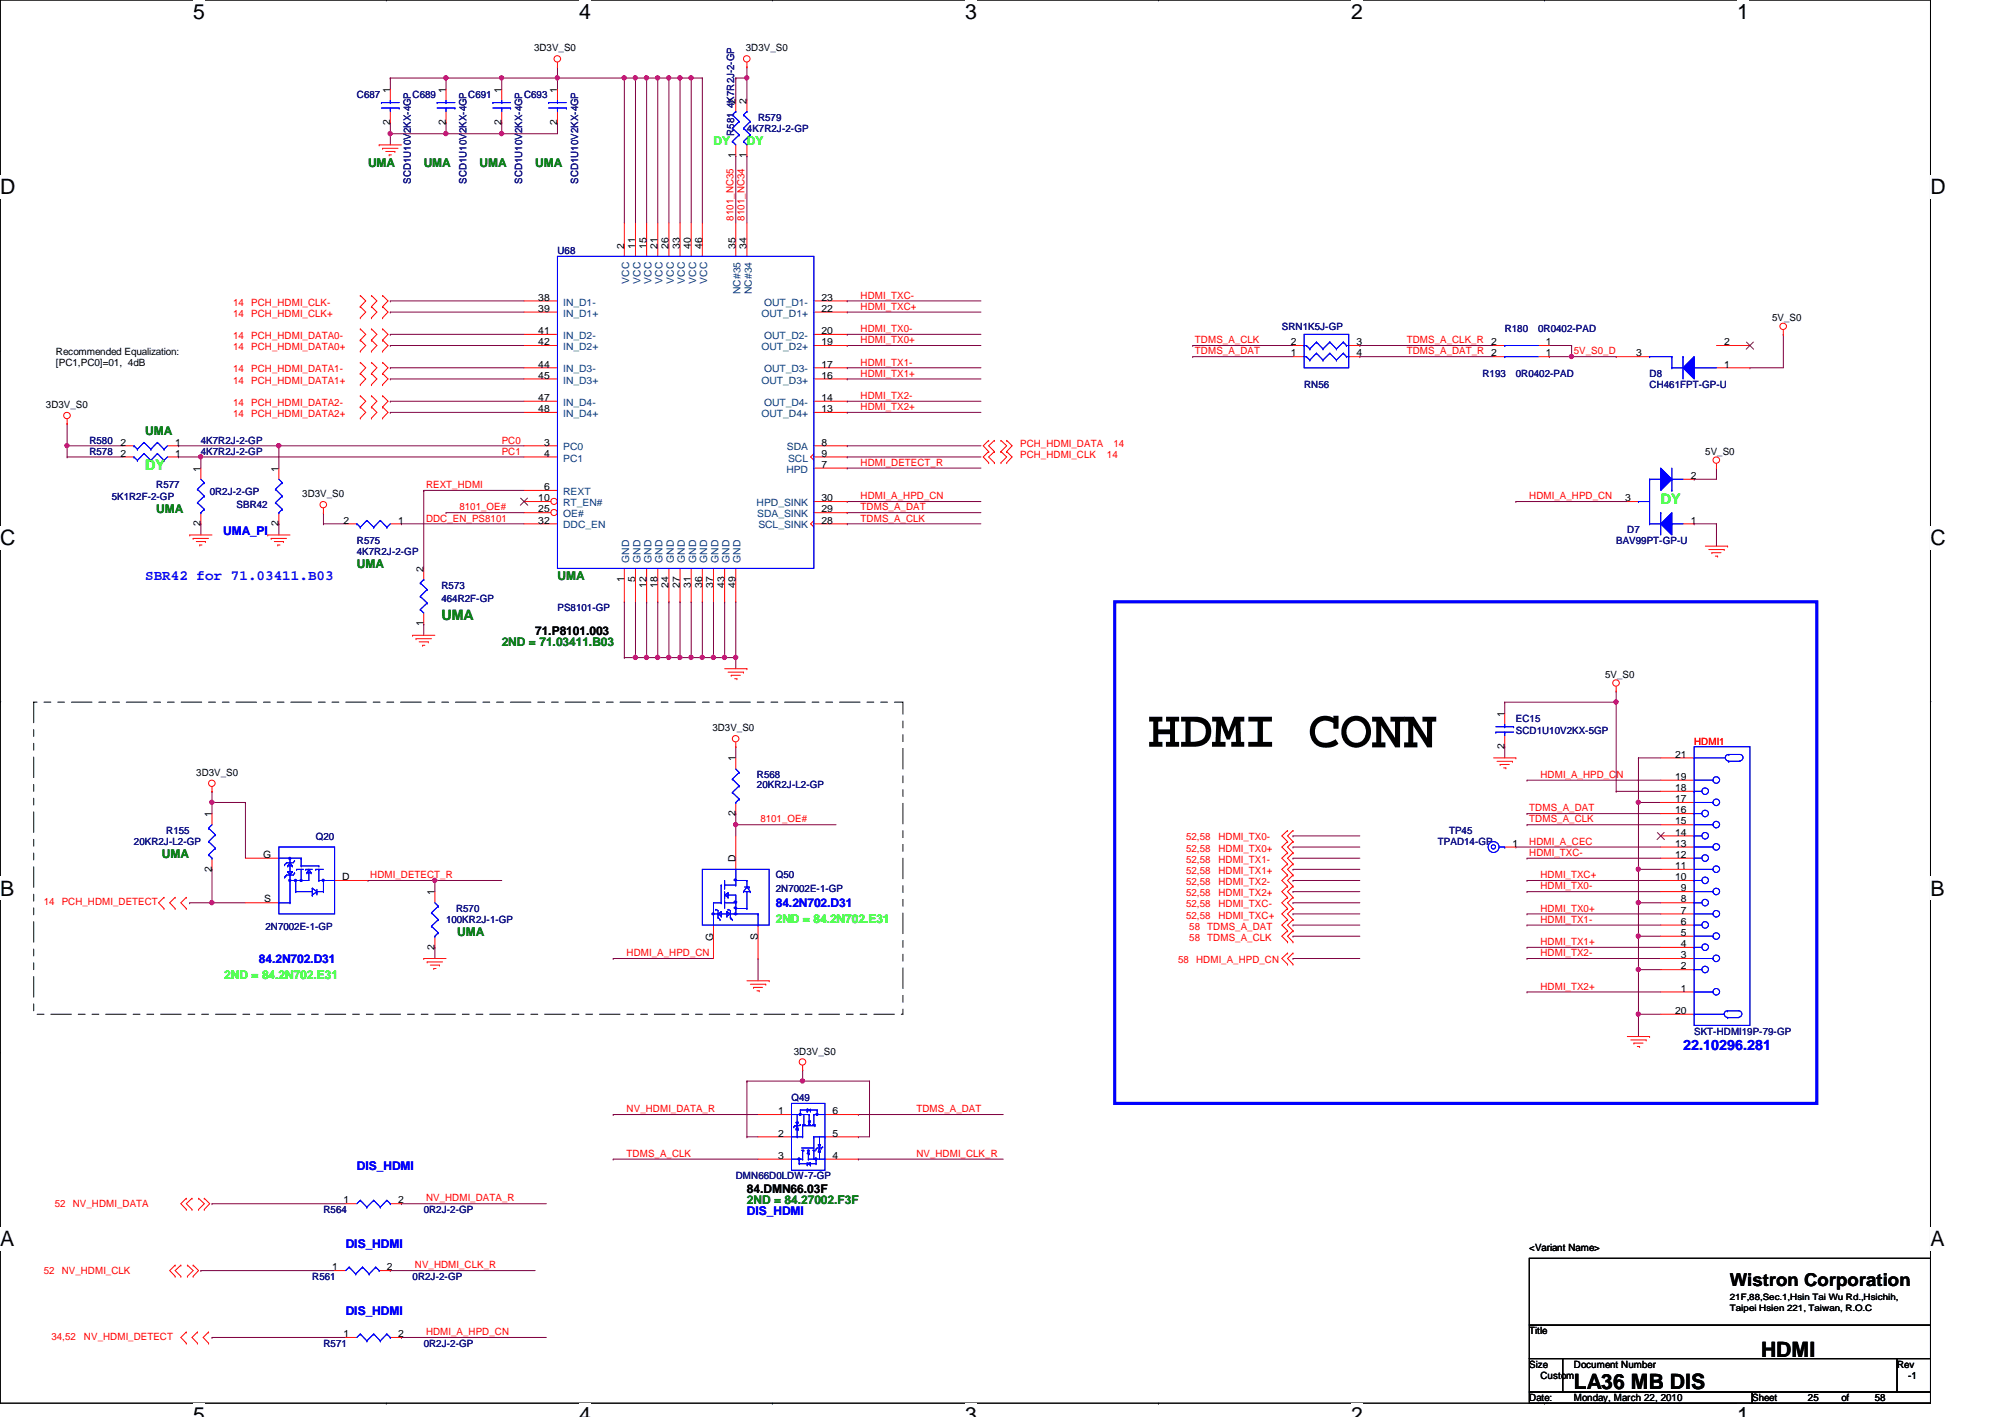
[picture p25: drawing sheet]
<svg xmlns="http://www.w3.org/2000/svg" width="297mm" height="210mm" viewBox="0 0 297 210" stroke-linecap="round" stroke-linejoin="round" font-family="sans-serif">
<defs><g id="words">
<text font-size="7.9" x="170.1" y="110.6">HDMI CONN</text>
<g font-size="3.1">
<text x="28.6" y="2.8">5</text>
<text x="85.8" y="2.8">4</text>
<text x="143" y="2.8">3</text>
<text x="200.2" y="2.8">2</text>
<text x="257.4" y="2.8">1</text>
<text x="0" y="28.7">D</text>
<text x="286" y="28.7">D</text>
<text x="0" y="80.7">C</text>
<text x="286" y="80.7">C</text>
<text x="0" y="132.7">B</text>
<text x="286" y="132.7">B</text>
<text x="0" y="184.6">A</text>
<text x="286" y="184.6">A</text>
<text x="260.9" y="201">HDMI</text>
<text x="233.2" y="205.8">LA36 MB DIS</text>
<text x="28.6" y="210.7">5</text>
<text x="85.8" y="210.7">4</text>
<text x="143" y="210.7">3</text>
<text x="200.2" y="210.7">2</text>
<text x="257.4" y="210.7">1</text>
</g>
<text font-size="2.6" x="256.3" y="190.5">Wistron Corporation</text>
<g font-size="2.1" fill="#0f0">
<text x="21.5" y="69.7">DY</text>
<text x="246" y="74.6">DY</text>
</g>
<g font-size="2.1" fill="#00f">
<text x="21.5" y="85.9">SBR42 for 71.03411.B03</text>
<text x="42.8" y="126.4" transform="rotate(90 42.8 126.4)">.</text>
<text x="42.8" y="129.8" transform="rotate(90 42.8 129.8)">.</text>
<text x="43.6" y="129.8" transform="rotate(90 43.6 129.8)">.</text>
<text x="44.4" y="129.8" transform="rotate(90 44.4 129.8)">.</text>
<text x="47.7" y="129.8" transform="rotate(90 47.7 129.8)">.</text>
<text x="108.3" y="130.5">.</text>
<text x="105" y="135.5">.</text>
<text x="108.3" y="133.8">.</text>
<text x="108.3" y="134.7">.</text>
<text x="108.3" y="135.5">.</text>
<text x="249.3" y="155.5">22.10296.281</text>
</g>
<text font-size="2.1" fill="#008000" x="65.4" y="91.8">UMA</text>
<g font-size="1.8" fill="#0f0">
<text x="105.7" y="21.5">DY</text>
<text x="110.7" y="21.5">DY</text>
<text x="114.9" y="136.7">2ND = 84.2N702.E31</text>
<text x="33.2" y="144.9">2ND = 84.2N702.E31</text>
</g>
<g font-size="1.8" fill="#008000">
<text x="54.5" y="24.8">UMA</text>
<text x="62.8" y="24.8">UMA</text>
<text x="71" y="24.8">UMA</text>
<text x="79.3" y="24.8">UMA</text>
<text x="21.5" y="64.4">UMA</text>
<text x="23.2" y="75.9">UMA</text>
<text x="52.9" y="84.2">UMA</text>
<text x="82.6" y="85.9">UMA</text>
<text x="74.3" y="95.8">2ND = 71.03411.B03</text>
<text x="24" y="127.1">UMA</text>
<text x="67.7" y="138.7">UMA</text>
<text x="110.7" y="178.3">2ND = 84.27002.F3F</text>
</g>
<g font-size="1.8" fill="#00f">
<text x="33.1" y="79.2">UMA_PI</text>
<text x="114.9" y="134.4">84.2N702.D31</text>
<text x="38.4" y="142.7">84.2N702.D31</text>
<text x="52.9" y="173.4">DIS_HDMI</text>
<text x="110.7" y="180">DIS_HDMI</text>
<text x="51.2" y="184.9">DIS_HDMI</text>
<text x="51.2" y="194.8">DIS_HDMI</text>
</g>
<g font-size="1.8">
<text x="79.3" y="94.1">71.P8101.003</text>
<text x="110.7" y="176.7">84.DMN66.03F</text>
</g>
<g font-size="1.5">
<text x="79.1" y="7.6">3D3V_S0</text>
<text x="110.5" y="7.6">3D3V_S0</text>
<text x="57.8" y="13.7" transform="rotate(-90 57.8 13.7)">1</text>
<text x="66" y="13.7" transform="rotate(-90 66 13.7)">1</text>
<text x="74.3" y="13.7" transform="rotate(-90 74.3 13.7)">1</text>
<text x="82.5" y="13.7" transform="rotate(-90 82.5 13.7)">1</text>
<text x="109" y="15.4" transform="rotate(-90 109 15.4)">2</text>
<text x="110.6" y="15.4" transform="rotate(-90 110.6 15.4)">2</text>
<text x="57.8" y="18.5" transform="rotate(-90 57.8 18.5)">2</text>
<text x="66" y="18.5" transform="rotate(-90 66 18.5)">2</text>
<text x="74.3" y="18.5" transform="rotate(-90 74.3 18.5)">2</text>
<text x="82.5" y="18.5" transform="rotate(-90 82.5 18.5)">2</text>
<text x="109" y="23.5" transform="rotate(-90 109 23.5)">1</text>
<text x="110.6" y="23.5" transform="rotate(-90 110.6 23.5)">1</text>
<text x="92.5" y="36.8" transform="rotate(-90 92.5 36.8)">2</text>
<text x="94.1" y="36.8" transform="rotate(-90 94.1 36.8)">11</text>
<text x="95.8" y="36.8" transform="rotate(-90 95.8 36.8)">15</text>
<text x="97.4" y="36.8" transform="rotate(-90 97.4 36.8)">21</text>
<text x="99.1" y="36.8" transform="rotate(-90 99.1 36.8)">26</text>
<text x="100.7" y="36.8" transform="rotate(-90 100.7 36.8)">33</text>
<text x="102.4" y="36.8" transform="rotate(-90 102.4 36.8)">40</text>
<text x="104" y="36.8" transform="rotate(-90 104 36.8)">46</text>
<text x="109" y="36.8" transform="rotate(-90 109 36.8)">35</text>
<text x="110.6" y="36.8" transform="rotate(-90 110.6 36.8)">34</text>
<text x="79.8" y="44.5">38</text>
<text x="79.8" y="46.2">39</text>
<text x="121.7" y="46.2">22</text>
<text x="121.7" y="44.5">23</text>
<text x="262.5" y="47.6">5V_S0</text>
<text x="8.3" y="52.5">Recommended Equalization:</text>
<text x="79.8" y="49.5">41</text>
<text x="79.8" y="51.1">42</text>
<text x="121.7" y="51.1">19</text>
<text x="121.7" y="49.5">20</text>
<text x="191.2" y="52.8">1</text>
<text x="191.2" y="51.1">2</text>
<text x="201" y="51.1">3</text>
<text x="201" y="52.8">4</text>
<text x="220.9" y="51.1">2</text>
<text x="229" y="52.8">1</text>
<text x="229" y="51.1">1</text>
<text x="242.4" y="52.8">3</text>
<text x="255.4" y="51.1">2</text>
<text x="8.3" y="54.3">[PC1,PC0]=01, 4dB</text>
<text x="79.8" y="54.4">44</text>
<text x="79.8" y="56.1">45</text>
<text x="79.8" y="59.4">47</text>
<text x="121.7" y="59.4">14</text>
<text x="121.7" y="56.1">16</text>
<text x="121.7" y="54.4">17</text>
<text x="255.4" y="54.4">1</text>
<text x="6.8" y="60.5">3D3V_S0</text>
<text x="17.9" y="66">2</text>
<text x="25.9" y="66">1</text>
<text x="79.8" y="61">48</text>
<text x="80.6" y="66">3</text>
<text x="121.7" y="66">8</text>
<text x="121.7" y="61">13</text>
<text x="17.9" y="67.6">2</text>
<text x="25.9" y="67.6">1</text>
<text x="29.7" y="69.8" transform="rotate(-90 29.7 69.8)">1</text>
<text x="41.3" y="69.8" transform="rotate(-90 41.3 69.8)">1</text>
<text x="80.6" y="67.6">4</text>
<text x="121.7" y="69.3">7</text>
<text x="121.7" y="67.6">9</text>
<text x="250.5" y="71">2</text>
<text x="252.6" y="67.4">5V_S0</text>
<text x="29.7" y="77.9" transform="rotate(-90 29.7 77.9)">2</text>
<text x="41.3" y="77.9" transform="rotate(-90 41.3 77.9)">2</text>
<text x="44.8" y="73.7">3D3V_S0</text>
<text x="50.9" y="77.6">2</text>
<text x="59" y="77.6">1</text>
<text x="79.8" y="74.3">10</text>
<text x="79.8" y="75.9">25</text>
<text x="79.8" y="77.6">32</text>
<text x="80.6" y="72.6">6</text>
<text x="121.7" y="77.6">28</text>
<text x="121.7" y="75.9">29</text>
<text x="121.7" y="74.3">30</text>
<text x="240.7" y="74.3">3</text>
<text x="250.5" y="77.6">1</text>
<text x="62.7" y="84.7" transform="rotate(-90 62.7 84.7)">2</text>
<text x="92.5" y="86.2" transform="rotate(-90 92.5 86.2)">1</text>
<text x="94.1" y="86.2" transform="rotate(-90 94.1 86.2)">5</text>
<text x="95.8" y="87" transform="rotate(-90 95.8 87)">12</text>
<text x="97.4" y="87" transform="rotate(-90 97.4 87)">18</text>
<text x="99.1" y="87" transform="rotate(-90 99.1 87)">24</text>
<text x="100.7" y="87" transform="rotate(-90 100.7 87)">27</text>
<text x="102.4" y="87" transform="rotate(-90 102.4 87)">31</text>
<text x="104" y="87" transform="rotate(-90 104 87)">36</text>
<text x="105.7" y="87" transform="rotate(-90 105.7 87)">37</text>
<text x="107.3" y="87" transform="rotate(-90 107.3 87)">43</text>
<text x="109" y="87" transform="rotate(-90 109 87)">49</text>
<text x="62.7" y="92.8" transform="rotate(-90 62.7 92.8)">1</text>
<text x="237.8" y="100.4">5V_S0</text>
<text x="222.9" y="106.2" transform="rotate(-90 222.9 106.2)">1</text>
<text x="105.5" y="108.3">3D3V_S0</text>
<text x="109" y="112.8" transform="rotate(-90 109 112.8)">1</text>
<text x="222.9" y="111" transform="rotate(-90 222.9 111)">2</text>
<text x="248.2" y="112.2">21</text>
<text x="29.1" y="114.9">3D3V_S0</text>
<text x="248.2" y="118.8">17</text>
<text x="248.2" y="117.2">18</text>
<text x="248.2" y="115.5">19</text>
<text x="31.4" y="121" transform="rotate(-90 31.4 121)">1</text>
<text x="109" y="120.9" transform="rotate(-90 109 120.9)">2</text>
<text x="224.1" y="125.4">1</text>
<text x="248.2" y="125.4">13</text>
<text x="248.2" y="123.8">14</text>
<text x="248.2" y="122.1">15</text>
<text x="248.2" y="120.5">16</text>
<text x="31.4" y="129.1" transform="rotate(-90 31.4 129.1)">2</text>
<text x="39" y="127.1">G</text>
<text x="50.7" y="130.4">D</text>
<text x="109" y="127.6" transform="rotate(-90 109 127.6)">D</text>
<text x="248.2" y="130.4">10</text>
<text x="248.2" y="128.7">11</text>
<text x="248.2" y="127.1">12</text>
<text x="39.2" y="133.7">S</text>
<text x="64.4" y="132.6" transform="rotate(-90 64.4 132.6)">1</text>
<text x="249" y="137">6</text>
<text x="249" y="135.3">7</text>
<text x="249" y="133.7">8</text>
<text x="249" y="132">9</text>
<text x="64.4" y="140.7" transform="rotate(-90 64.4 140.7)">2</text>
<text x="105.7" y="139.4" transform="rotate(-90 105.7 139.4)">G</text>
<text x="112.3" y="139.2" transform="rotate(-90 112.3 139.2)">S</text>
<text x="249" y="143.6">2</text>
<text x="249" y="141.9">3</text>
<text x="249" y="140.3">4</text>
<text x="249" y="138.6">5</text>
<text x="249" y="146.9">1</text>
<text x="248.2" y="150.2">20</text>
<text x="117.6" y="156.2">3D3V_S0</text>
<text x="115.3" y="165.1">1</text>
<text x="123.4" y="165.1">6</text>
<text x="115.3" y="168.4">2</text>
<text x="115.3" y="171.7">3</text>
<text x="123.4" y="171.7">4</text>
<text x="123.4" y="168.4">5</text>
<text x="50.9" y="178.3">1</text>
<text x="59" y="178.3">2</text>
<text x="226.6" y="185.3">&lt;Variant Name&gt;</text>
<text x="49.2" y="188.2">1</text>
<text x="57.3" y="188.2">2</text>
<text x="226.6" y="197.7">Title</text>
<text x="50.9" y="198.1">1</text>
<text x="59" y="198.1">2</text>
<text x="226.6" y="202.6">Size</text>
<text x="233.2" y="202.6">Document Number</text>
<text x="281" y="202.6">Rev</text>
<text x="226.6" y="207.6">Date:</text>
<text x="228.2" y="204.3">Custom</text>
<text x="233.2" y="207.6">Monday, March 22, 2010</text>
<text x="259.6" y="207.6">Sheet</text>
<text x="267.8" y="207.6">25</text>
<text x="272.8" y="207.6">of</text>
<text x="277.7" y="207.6">58</text>
<text x="282.7" y="204.3">-1</text>
</g>
<g font-size="1.5" fill="#000080">
<text x="52.9" y="14.6">C687</text>
<text x="61.1" y="14.6">C689</text>
<text x="69.4" y="14.6">C691</text>
<text x="77.6" y="14.6">C693</text>
<text x="112.3" y="17.9">R579</text>
<text x="108.8" y="20.2" transform="rotate(-90 108.8 20.2)">R581 4K7R2J-2-GP</text>
<text x="110.7" y="19.5">4K7R2J-2-GP</text>
<text x="60.9" y="27.3" transform="rotate(-90 60.9 27.3)">SCD1U10V2KX-4GP</text>
<text x="69.1" y="27.3" transform="rotate(-90 69.1 27.3)">SCD1U10V2KX-4GP</text>
<text x="77.4" y="27.3" transform="rotate(-90 77.4 27.3)">SCD1U10V2KX-4GP</text>
<text x="85.6" y="27.3" transform="rotate(-90 85.6 27.3)">SCD1U10V2KX-4GP</text>
<text x="82.6" y="37.7">U68</text>
<text x="189.9" y="48.9">SRN1K5J-GP</text>
<text x="222.9" y="49.2">R180</text>
<text x="227.9" y="49.2">0R0402-PAD</text>
<text x="193.2" y="57.5">RN56</text>
<text x="219.6" y="55.8">R193</text>
<text x="224.6" y="55.8">0R0402-PAD</text>
<text x="244.4" y="55.8">D8</text>
<text x="244.4" y="57.5">CH461FPT-GP-U</text>
<text x="13.2" y="65.7">R580</text>
<text x="29.8" y="65.7">4K7R2J-2-GP</text>
<text x="13.2" y="67.4">R578</text>
<text x="29.8" y="67.4">4K7R2J-2-GP</text>
<text x="16.5" y="74">5K1R2F-2-GP</text>
<text x="23.2" y="72.3">R577</text>
<text x="31.1" y="73.3">0R2J-2-GP</text>
<text x="35" y="75.3">SBR42</text>
<text x="52.9" y="80.6">R575</text>
<text x="52.9" y="82.3">4K7R2J-2-GP</text>
<text x="239.4" y="80.6">BAV99PT-GP-U</text>
<text x="241.1" y="79">D7</text>
<text x="65.4" y="87.2">R573</text>
<text x="65.4" y="89.2">464R2F-GP</text>
<text x="82.6" y="90.5">PS8101-GP</text>
<text x="224.6" y="107">EC15</text>
<text x="224.6" y="108.7">SCD1U10V2KX-5GP</text>
<text x="112.1" y="115.3">R568</text>
<text x="112.1" y="116.8">20KR2J-L2-GP</text>
<text x="19.9" y="125.2">20KR2J-L2-GP</text>
<text x="24.6" y="123.5">R155</text>
<text x="46.8" y="124.4">Q20</text>
<text x="213" y="125.2">TPAD14-GP</text>
<text x="214.7" y="123.5">TP45</text>
<text x="114.9" y="130.1">Q50</text>
<text x="39.3" y="137.7">2N7002E-1-GP</text>
<text x="66.1" y="136.7">100KR2J-1-GP</text>
<text x="67.6" y="135.1">R570</text>
<text x="114.9" y="132.1">2N7002E-1-GP</text>
<text x="251" y="153.2">SKT-HDMI19P-79-GP</text>
<text x="117.3" y="163.2">Q49</text>
<text x="47.9" y="179.7">R564</text>
<text x="62.8" y="179.7">0R2J-2-GP</text>
<text x="109" y="174.7">DMN66D0LDW-7-GP</text>
<text x="46.3" y="189.6">R561</text>
<text x="61.1" y="189.6">0R2J-2-GP</text>
<text x="47.9" y="199.5">R571</text>
<text x="62.8" y="199.5">0R2J-2-GP</text>
</g>
<g font-size="1.5" fill="#f00">
<text x="108.7" y="32.7" transform="rotate(-90 108.7 32.7)">8101_NC35</text>
<text x="110.3" y="32.7" transform="rotate(-90 110.3 32.7)">8101_NC34</text>
<text x="34.5" y="45.3">14</text>
<text x="34.5" y="46.9">14</text>
<text x="37.2" y="45.3">PCH_HDMI_CLK-</text>
<text x="37.2" y="46.9">PCH_HDMI_CLK+</text>
<text x="127.5" y="44.2">HDMI_TXC-</text>
<text x="127.5" y="45.9">HDMI_TXC+</text>
<text x="34.5" y="51.9">14</text>
<text x="34.5" y="50.2">14</text>
<text x="37.2" y="51.9">PCH_HDMI_DATA0+</text>
<text x="37.2" y="50.2">PCH_HDMI_DATA0-</text>
<text x="127.5" y="49.2">HDMI_TX0-</text>
<text x="127.5" y="50.8">HDMI_TX0+</text>
<text x="177" y="50.8">TDMS_A_CLK</text>
<text x="177" y="52.5">TDMS_A_DAT</text>
<text x="208.4" y="50.8">TDMS_A_CLK_R</text>
<text x="208.4" y="52.5">TDMS_A_DAT_R 2</text>
<text x="233.2" y="52.5">5V_S0_D</text>
<text x="34.5" y="55.2">14</text>
<text x="34.5" y="56.8">14</text>
<text x="37.2" y="55.2">PCH_HDMI_DATA1-</text>
<text x="37.2" y="56.8">PCH_HDMI_DATA1+</text>
<text x="127.5" y="59.1">HDMI_TX2-</text>
<text x="127.5" y="54.1">HDMI_TX1-</text>
<text x="127.5" y="55.8">HDMI_TX1+</text>
<text x="34.5" y="61.8">14</text>
<text x="34.5" y="60.1">14</text>
<text x="37.2" y="61.8">PCH_HDMI_DATA2+</text>
<text x="37.2" y="60.1">PCH_HDMI_DATA2-</text>
<text x="74.3" y="65.7">PC0</text>
<text x="127.5" y="60.7">HDMI_TX2+</text>
<text x="74.3" y="67.4">PC1</text>
<text x="127.5" y="69">HDMI_DETECT_R</text>
<text x="151.1" y="67.9">PCH_HDMI_CLK</text>
<text x="151.1" y="66.3">PCH_HDMI_DATA</text>
<text x="164" y="67.9">14</text>
<text x="165" y="66.3">14</text>
<text x="63.1" y="72.3">REXT_HDMI</text>
<text x="63.1" y="77.3">DDC_EN_PS8101</text>
<text x="68.1" y="75.6">8101_OE#</text>
<text x="127.5" y="77.3">TDMS_A_CLK</text>
<text x="127.5" y="75.6">TDMS_A_DAT</text>
<text x="127.5" y="74">HDMI_A_HPD_CN</text>
<text x="226.6" y="74">HDMI_A_HPD_CN</text>
<text x="251" y="110.3">HDMI1</text>
<text x="228.2" y="115.2">HDMI_A_HPD_CN</text>
<text x="112.6" y="121.8">8101_OE#</text>
<text x="175.7" y="124.5">52,58</text>
<text x="180.5" y="124.5">HDMI_TX0-</text>
<text x="226.6" y="125.1">HDMI_A_CEC</text>
<text x="226.6" y="121.8">TDMS_A_CLK</text>
<text x="226.6" y="120.2">TDMS_A_DAT</text>
<text x="54.9" y="130.1">HDMI_DETECT_R</text>
<text x="175.7" y="126.2">52,58</text>
<text x="175.7" y="127.8">52,58</text>
<text x="175.7" y="129.5">52,58</text>
<text x="175.7" y="131.1">52,58</text>
<text x="180.5" y="126.2">HDMI_TX0+</text>
<text x="180.5" y="127.8">HDMI_TX1-</text>
<text x="180.5" y="129.5">HDMI_TX1+</text>
<text x="180.5" y="131.1">HDMI_TX2-</text>
<text x="226.6" y="126.8">HDMI_TXC-</text>
<text x="228.2" y="131.7">HDMI_TX0-</text>
<text x="228.2" y="130.1">HDMI_TXC+</text>
<text x="6.5" y="134.1">14</text>
<text x="9.1" y="134.1">PCH_HDMI_DETECT</text>
<text x="175.7" y="132.8">52,58</text>
<text x="175.7" y="134.4">52,58</text>
<text x="175.7" y="136.1">52,58</text>
<text x="176.2" y="137.7">58</text>
<text x="178.9" y="137.7">TDMS_A_DAT</text>
<text x="180.5" y="132.8">HDMI_TX2+</text>
<text x="180.5" y="134.4">HDMI_TXC-</text>
<text x="180.5" y="136.1">HDMI_TXC+</text>
<text x="228.2" y="136.7">HDMI_TX1-</text>
<text x="228.2" y="135">HDMI_TX0+</text>
<text x="92.8" y="141.6">HDMI_A_HPD_CN</text>
<text x="174.5" y="142.7">58</text>
<text x="176.2" y="139.4">58</text>
<text x="177.2" y="142.7">HDMI_A_HPD_CN</text>
<text x="178.9" y="139.4">TDMS_A_CLK</text>
<text x="228.2" y="140">HDMI_TX1+</text>
<text x="228.2" y="141.6">HDMI_TX2-</text>
<text x="228.2" y="146.6">HDMI_TX2+</text>
<text x="92.8" y="164.8">NV_HDMI_DATA_R</text>
<text x="135.8" y="164.8">TDMS_A_DAT</text>
<text x="92.8" y="171.4">TDMS_A_CLK</text>
<text x="135.8" y="171.4">NV_HDMI_CLK_R</text>
<text x="8.1" y="178.9">52</text>
<text x="10.8" y="178.9">NV_HDMI_DATA</text>
<text x="63.1" y="178">NV_HDMI_DATA_R</text>
<text x="6.5" y="188.8">52</text>
<text x="9.1" y="188.8">NV_HDMI_CLK</text>
<text x="61.5" y="187.9">NV_HDMI_CLK_R</text>
<text x="63.1" y="197.8">HDMI_A_HPD_CN</text>
<text x="7.6" y="198.5">34,52</text>
<text x="12.4" y="198.5">NV_HDMI_DETECT</text>
</g>
<g font-size="1.5" fill="#004080">
<text x="83.4" y="45.3">IN_D1-</text>
<text x="83.4" y="46.9">IN_D1+</text>
<text x="93.2" y="42" transform="rotate(-90 93.2 42)">VCC</text>
<text x="94.9" y="42" transform="rotate(-90 94.9 42)">VCC</text>
<text x="96.5" y="42" transform="rotate(-90 96.5 42)">VCC</text>
<text x="98.2" y="42" transform="rotate(-90 98.2 42)">VCC</text>
<text x="99.8" y="42" transform="rotate(-90 99.8 42)">VCC</text>
<text x="101.5" y="42" transform="rotate(-90 101.5 42)">VCC</text>
<text x="103.1" y="42" transform="rotate(-90 103.1 42)">VCC</text>
<text x="104.8" y="42" transform="rotate(-90 104.8 42)">VCC</text>
<text x="109.7" y="43.6" transform="rotate(-90 109.7 43.6)">NC#35</text>
<text x="111.4" y="43.6" transform="rotate(-90 111.4 43.6)">NC#34</text>
<text x="112.8" y="46.9">OUT_D1+</text>
<text x="113.2" y="45.3">OUT_D1-</text>
<text x="83.4" y="50.2">IN_D2-</text>
<text x="83.4" y="51.9">IN_D2+</text>
<text x="112.8" y="51.9">OUT_D2+</text>
<text x="113.2" y="50.2">OUT_D2-</text>
<text x="83.4" y="55.2">IN_D3-</text>
<text x="83.4" y="56.8">IN_D3+</text>
<text x="112.8" y="56.8">OUT_D3+</text>
<text x="113.2" y="55.2">OUT_D3-</text>
<text x="83.4" y="60.1">IN_D4-</text>
<text x="83.4" y="61.8">IN_D4+</text>
<text x="112.8" y="61.8">OUT_D4+</text>
<text x="113.2" y="60.1">OUT_D4-</text>
<text x="83.4" y="66.7">PC0</text>
<text x="83.4" y="68.4">PC1</text>
<text x="116.5" y="70">HPD</text>
<text x="116.6" y="66.7">SDA</text>
<text x="116.8" y="68.4">SCL</text>
<text x="83.4" y="73.3">REXT</text>
<text x="83.4" y="75">RT_EN#</text>
<text x="83.4" y="76.6">OE#</text>
<text x="112.1" y="75">HPD_SINK</text>
<text x="112.2" y="76.6">SDA_SINK</text>
<text x="83.4" y="78.3">DDC_EN</text>
<text x="93.2" y="83.4" transform="rotate(-90 93.2 83.4)">GND</text>
<text x="94.9" y="83.4" transform="rotate(-90 94.9 83.4)">GND</text>
<text x="96.5" y="83.4" transform="rotate(-90 96.5 83.4)">GND</text>
<text x="98.2" y="83.4" transform="rotate(-90 98.2 83.4)">GND</text>
<text x="99.8" y="83.4" transform="rotate(-90 99.8 83.4)">GND</text>
<text x="101.5" y="83.4" transform="rotate(-90 101.5 83.4)">GND</text>
<text x="103.1" y="83.4" transform="rotate(-90 103.1 83.4)">GND</text>
<text x="104.8" y="83.4" transform="rotate(-90 104.8 83.4)">GND</text>
<text x="106.4" y="83.4" transform="rotate(-90 106.4 83.4)">GND</text>
<text x="108.1" y="83.4" transform="rotate(-90 108.1 83.4)">GND</text>
<text x="109.7" y="83.4" transform="rotate(-90 109.7 83.4)">GND</text>
<text x="112.3" y="78.3">SCL_SINK</text>
</g>
<g font-size="1.3">
<text x="256.3" y="192.5">21F,88,Sec.1,Hsin Tai Wu Rd.,Hsichih,</text>
<text x="256.3" y="194.2">Taipei Hsien 221, Taiwan, R.O.C</text>
</g>
</g></defs>
<path d="M0 0h286v207.9h-286z" fill="none" stroke="#000" stroke-width=".15"/>
<g fill="#fff">
<path d="M28.6 0h1.7v3.5h-1.7z"/>
<path d="M28.6 207.9h1.7v2h-1.7z"/>
</g>
<path d="M57.2 0h.1M57.2 207.9h.1" fill="none" stroke="#000" stroke-width=".15"/>
<g fill="#fff">
<path d="M85.8 0h1.7v3.5h-1.7z"/>
<path d="M85.8 207.9h1.7v2h-1.7z"/>
</g>
<path d="M114.4 0h.1M114.4 207.9h.1" fill="none" stroke="#000" stroke-width=".15"/>
<g fill="#fff">
<path d="M143 0h1.7v3.5h-1.7z"/>
<path d="M143 207.9h1.7v2h-1.7z"/>
</g>
<path d="M171.6 0h.1M171.6 207.9h.1" fill="none" stroke="#000" stroke-width=".15"/>
<g fill="#fff">
<path d="M200.2 0h1.7v3.5h-1.7z"/>
<path d="M200.2 207.9h1.7v2h-1.7z"/>
</g>
<path d="M228.8 0h.1M228.8 207.9h.1" fill="none" stroke="#000" stroke-width=".15"/>
<g fill="#fff">
<path d="M257.4 0h1.7v3.5h-1.7z"/>
<path d="M257.4 207.9h1.7v2h-1.7z"/>
<path d="M0 26h2.3v3.4h-2.3z"/>
<path d="M286 26h2.2v3.4h-2.2z"/>
<path d="M0 77.9h2.3v3.5h-2.3z"/>
<path d="M286 77.9h2.2v3.5h-2.2z"/>
</g>
<path d="M0 51.9h.1M286 51.9h.1" fill="none" stroke="#000" stroke-width=".15"/>
<g fill="#fff">
<path d="M0 129.9h2.1v3.4h-2.1z"/>
<path d="M286 129.9h2.1v3.4h-2.1z"/>
</g>
<path d="M0 103.9h.1M286 103.9h.1" fill="none" stroke="#000" stroke-width=".15"/>
<g fill="#fff">
<path d="M0 181.8h2.1v3.5h-2.1z"/>
<path d="M286 181.8h2.1v3.5h-2.1z"/>
</g>
<path d="M0 155.9h.1M286 155.9h.1" fill="none" stroke="#000" stroke-width=".15"/>
<path d="M95.8 89.2h.1M95.8 89.2v8.2M97.4 89.2h.1M97.4 97.4h.1M97.4 89.2v8.2M97.4 97.4h1.7" fill="none" stroke="#800040" stroke-width=".15"/>
<circle cx="97.4" cy="97.4" r=".32" fill="#f0f"/>
<circle cx="97.4" cy="97.4" r=".32" fill="none" stroke="#f0f" stroke-width=".15"/>
<path d="M95.8 97.4h.1M95.8 97.4h1.6" fill="none" stroke="#800040" stroke-width=".15"/>
<circle cx="95.8" cy="97.4" r=".32" fill="#f0f"/>
<circle cx="95.8" cy="97.4" r=".32" fill="none" stroke="#f0f" stroke-width=".15"/>
<path d="M94.1 11.6h.1M94.1 11.6v21.4M109 23.1h.1M109 23.1v9.9M125.5 77.6h.1M125.5 75.9h.1M125.5 77.6h19.8M125.5 75.9h19.8" fill="none" stroke="#800040" stroke-width=".15"/>
<circle cx="94.1" cy="11.5" r=".32" fill="#f0f"/>
<circle cx="94.1" cy="11.5" r=".32" fill="none" stroke="#f0f" stroke-width=".15"/>
<path d="M92.5 11.6h.1M92.5 11.6h1.6M99.1 11.6h.1M99.1 11.6h1.6M100.7 11.6h.1M100.7 11.6v21.4" fill="none" stroke="#800040" stroke-width=".15"/>
<circle cx="99.1" cy="11.5" r=".32" fill="#f0f"/>
<circle cx="99.1" cy="11.5" r=".32" fill="none" stroke="#f0f" stroke-width=".15"/>
<path d="M9.9 66h.1M9.9 67.7h.1M9.9 66h8.3M9.9 67.7h8.3M9.9 66v1.7M99.1 89.2h.1M99.1 89.2v8.2M100.7 89.2h.1M100.7 89.2v8.2" fill="none" stroke="#800040" stroke-width=".15"/>
<circle cx="100.7" cy="97.4" r=".32" fill="#f0f"/>
<circle cx="100.7" cy="97.4" r=".32" fill="none" stroke="#f0f" stroke-width=".15"/>
<path d="M57.8 11.6h.1M57.8 11.6h8.3M66.1 11.6h.1M66.1 18.2h.1M66.1 11.6v1.6M66.1 18.2v1.6M82.6 11.6h.1M82.6 11.6v1.6M102.4 11.6h.1M102.4 11.6h1.7M125.5 69.3h.1M125.5 69.3h19.8" fill="none" stroke="#800040" stroke-width=".15"/>
<circle cx="102.4" cy="11.5" r=".32" fill="#f0f"/>
<circle cx="102.4" cy="11.5" r=".32" fill="none" stroke="#f0f" stroke-width=".15"/>
<path d="M57.8 11.6h.1M57.8 19.8h.1M57.8 11.6v1.6M57.8 19.8v1.7M66.1 11.6h.1M66.1 11.6h8.2M74.3 11.6h.1M74.3 18.2h.1M74.3 11.6v1.6M74.3 18.2v1.6M82.6 18.2h.1M82.6 18.2v1.6" fill="none" stroke="#800040" stroke-width=".15"/>
<circle cx="66.1" cy="11.5" r=".32" fill="#f0f"/>
<circle cx="66.1" cy="11.5" r=".32" fill="none" stroke="#f0f" stroke-width=".15"/>
<path d="M74.3 19.8h.1M74.3 19.8h8.3" fill="none" stroke="#800040" stroke-width=".15"/>
<circle cx="74.3" cy="19.8" r=".32" fill="#f0f"/>
<circle cx="74.3" cy="19.8" r=".32" fill="none" stroke="#f0f" stroke-width=".15"/>
<path d="M57.8 18.2h.1M57.8 18.2v1.6M66.1 19.8h.1M66.1 19.8h8.2" fill="none" stroke="#800040" stroke-width=".15"/>
<circle cx="66.1" cy="19.8" r=".32" fill="#f0f"/>
<circle cx="66.1" cy="19.8" r=".32" fill="none" stroke="#f0f" stroke-width=".15"/>
<path d="M57.8 19.8h.1M57.8 19.8h8.3" fill="none" stroke="#800040" stroke-width=".15"/>
<circle cx="57.8" cy="19.8" r=".32" fill="#f0f"/>
<circle cx="57.8" cy="19.8" r=".32" fill="none" stroke="#f0f" stroke-width=".15"/>
<path d="M74.3 11.6h.1M74.3 11.6h8.3" fill="none" stroke="#800040" stroke-width=".15"/>
<circle cx="74.3" cy="11.5" r=".32" fill="#f0f"/>
<circle cx="74.3" cy="11.5" r=".32" fill="none" stroke="#f0f" stroke-width=".15"/>
<path d="M82.6 9.9h.1M82.6 9.9v1.7M109 11.6h.1M109 11.6v3.3M110.7 9.9h.1M110.7 9.9v1.7h-1.7M109 97.4h.1M109 97.4v1.7" fill="none" stroke="#800040" stroke-width=".15"/>
<circle cx="109" cy="97.4" r=".32" fill="#f0f"/>
<circle cx="109" cy="97.4" r=".32" fill="none" stroke="#f0f" stroke-width=".15"/>
<path d="M97.4 11.6h.1M97.4 11.6h1.7M99.1 11.6h.1M99.1 11.6v21.4M102.4 89.2h.1M102.4 89.2v8.2" fill="none" stroke="#800040" stroke-width=".15"/>
<circle cx="102.4" cy="97.4" r=".32" fill="#f0f"/>
<circle cx="102.4" cy="97.4" r=".32" fill="none" stroke="#f0f" stroke-width=".15"/>
<path d="M104.1 89.2h.1M104.1 89.2v8.2" fill="none" stroke="#800040" stroke-width=".15"/>
<circle cx="104" cy="97.4" r=".32" fill="#f0f"/>
<circle cx="104" cy="97.4" r=".32" fill="none" stroke="#f0f" stroke-width=".15"/>
<g fill="none" stroke="#800040" stroke-width=".15">
<path d="M92.5 11.6h.1M92.5 11.6v21.4M125.5 44.6h.1M125.5 46.2h.1M125.5 49.5h.1M125.5 51.2h.1M125.5 59.4h.1M125.5 54.5h.1M125.5 56.1h.1M125.5 44.6h19.8M125.5 46.2h19.8M125.5 49.5h19.8"/>
<path d="M125.5 51.2h19.8M125.5 59.4h19.8M125.5 54.5h19.8M125.5 56.1h19.8M26.5 67.7h.1M26.5 67.7h3.3M29.8 67.7h.1M29.8 67.7v1.6M62.8 72.6h.1M62.8 72.6v11.6M62.8 72.6h14.8M125.5 61.1h.1"/>
<path d="M125.5 61.1h19.8M62.8 92.5h.1M62.8 92.5v1.6"/>
</g>
<circle cx="92.5" cy="11.5" r=".32" fill="#f0f"/>
<circle cx="92.5" cy="11.5" r=".32" fill="none" stroke="#f0f" stroke-width=".15"/>
<path d="M82.6 11.6h.1M82.6 11.6h9.9" fill="none" stroke="#800040" stroke-width=".15"/>
<circle cx="82.6" cy="11.5" r=".32" fill="#f0f"/>
<circle cx="82.6" cy="11.5" r=".32" fill="none" stroke="#f0f" stroke-width=".15"/>
<path d="M110.7 11.6h.1M110.7 11.6v3.3M92.5 89.2h.1M92.5 89.2v8.2M94.1 97.4h.1M94.1 97.4h1.7" fill="none" stroke="#800040" stroke-width=".15"/>
<circle cx="110.6" cy="11.5" r=".32" fill="#f0f"/>
<circle cx="110.6" cy="11.5" r=".32" fill="none" stroke="#f0f" stroke-width=".15"/>
<path d="M109 122.2h.1M109 122.2h14.9M90.8 142h.1M90.8 142h14.9M112.3 142h.1M112.3 142v3.3" fill="none" stroke="#800040" stroke-width=".15"/>
<circle cx="109" cy="122.1" r=".32" fill="#f0f"/>
<circle cx="109" cy="122.1" r=".32" fill="none" stroke="#f0f" stroke-width=".15"/>
<path d="M97.4 11.6h.1M97.4 11.6v21.4M109 110.6h.1M109 110.6v1.7M109 120.5h.1M109 122.2h.1M109 120.5v3.3" fill="none" stroke="#800040" stroke-width=".15"/>
<circle cx="97.4" cy="11.5" r=".32" fill="#f0f"/>
<circle cx="97.4" cy="11.5" r=".32" fill="none" stroke="#f0f" stroke-width=".15"/>
<path d="M95.8 11.6h.1M95.8 11.6h1.6M64.4 130.4h.1M64.4 130.4h9.9" fill="none" stroke="#800040" stroke-width=".15"/>
<circle cx="64.4" cy="130.4" r=".32" fill="#f0f"/>
<circle cx="64.4" cy="130.4" r=".32" fill="none" stroke="#f0f" stroke-width=".15"/>
<path d="M105.7 89.2h.1M105.7 89.2v8.2" fill="none" stroke="#800040" stroke-width=".15"/>
<circle cx="105.7" cy="97.4" r=".32" fill="#f0f"/>
<circle cx="105.7" cy="97.4" r=".32" fill="none" stroke="#f0f" stroke-width=".15"/>
<path d="M105.7 97.4h.1M105.7 97.4h3.3M107.4 89.2h.1M107.4 97.4h.1M107.4 89.2v8.2" fill="none" stroke="#800040" stroke-width=".15"/>
<circle cx="107.3" cy="97.4" r=".32" fill="#f0f"/>
<circle cx="107.3" cy="97.4" r=".32" fill="none" stroke="#f0f" stroke-width=".15"/>
<path d="M41.3 66h.1M41.3 66h36.3" fill="none" stroke="#800040" stroke-width=".15"/>
<circle cx="41.3" cy="66" r=".32" fill="#f0f"/>
<circle cx="41.3" cy="66" r=".32" fill="none" stroke="#f0f" stroke-width=".15"/>
<path d="M104.1 11.6h.1M104.1 11.6v21.4M94.1 89.2h.1M94.1 89.2v8.2" fill="none" stroke="#800040" stroke-width=".15"/>
<circle cx="94.1" cy="97.4" r=".32" fill="#f0f"/>
<circle cx="94.1" cy="97.4" r=".32" fill="none" stroke="#f0f" stroke-width=".15"/>
<path d="M95.8 11.6h.1M95.8 11.6v21.4M110.7 23.1h.1M110.7 23.1v9.9M47.9 77.6h.1M47.9 77.6h3.3M59.5 77.6h.1M59.5 77.6h18.1" fill="none" stroke="#800040" stroke-width=".15"/>
<circle cx="95.8" cy="11.5" r=".32" fill="#f0f"/>
<circle cx="95.8" cy="11.5" r=".32" fill="none" stroke="#f0f" stroke-width=".15"/>
<path d="M94.1 11.6h.1M94.1 11.6h1.7M29.8 67.7h.1M29.8 67.7h47.8M125.5 74.3h.1M125.5 74.3h19.8" fill="none" stroke="#800040" stroke-width=".15"/>
<circle cx="29.7" cy="67.7" r=".32" fill="#f0f"/>
<circle cx="29.7" cy="67.7" r=".32" fill="none" stroke="#f0f" stroke-width=".15"/>
<path d="M100.7 11.6h.1M100.7 11.6h1.7M102.4 11.6h.1M102.4 11.6v21.4" fill="none" stroke="#800040" stroke-width=".15"/>
<circle cx="100.7" cy="11.5" r=".32" fill="#f0f"/>
<circle cx="100.7" cy="11.5" r=".32" fill="none" stroke="#f0f" stroke-width=".15"/>
<g fill="none" stroke="#800040" stroke-width=".15">
<path d="M57.8 44.6h.1M57.8 46.2h.1M57.8 59.4h.1M57.8 51.2h.1M57.8 49.5h.1M57.8 56.1h.1M57.8 54.5h.1M57.8 44.6h19.8M57.8 46.2h19.8M57.8 59.4h19.8M57.8 54.5h19.8M57.8 51.2h19.8"/>
<path d="M57.8 49.5h19.8M57.8 56.1h19.8M259.2 54.5h.1M264.2 49.5h.1M264.2 49.5v5h-5M57.8 61.1h.1M57.8 61.1h19.8M66.1 75.9h.1M66.1 75.9h11.5M125.5 67.7h.1M125.5 66h.1M125.5 67.7h19.8"/>
<path d="M125.5 66h19.8M224.6 74.3h.1M224.6 74.3h16.5M251 71h.1M251 77.6h.1M251 77.6h3.3M254.3 77.6h.1M254.3 69.3h.1M254.3 69.3v1.7h-3.3M254.3 77.6v3.3M118.9 158.5h.1M118.9 158.5v1.6"/>
<path d="M31.4 178.3h.1M31.4 178.3h19.8M90.8 165.1h.1M90.8 165.1h21.5M110.7 160.1h.1M110.7 160.1v8.3M118.9 160.1h.1M118.9 160.1h9.9M127.2 171.7h.1M127.2 168.4h.1M127.2 171.7h21.4M127.2 168.4h1.6"/>
<path d="M29.8 188.2h.1M29.8 188.2h19.8M31.4 198.1h.1M31.4 198.1h19.8M59.5 198.1h.1M59.5 198.1h21.4"/>
</g>
<circle cx="118.9" cy="160.1" r=".32" fill="#f0f"/>
<circle cx="118.9" cy="160.1" r=".32" fill="none" stroke="#f0f" stroke-width=".15"/>
<g fill="none" stroke="#800040" stroke-width=".15">
<path d="M201.5 51.2h.1M201.5 52.8h.1M201.5 51.2h19.8M201.5 52.8h19.8M99.1 97.4h.1M99.1 97.4h6.6M100.7 97.4h.1M102.4 97.4h.1M104.1 97.4h.1M109 89.2h.1M109 89.2v8.2M59.5 178.3h.1"/>
<path d="M59.5 178.3h21.4M90.8 171.7h.1M90.8 171.7h21.5M110.7 168.4h.1M110.7 160.1h.1M110.7 168.4h1.6M110.7 160.1h8.2M127.2 165.1h.1M127.2 165.1h21.4M128.8 160.1h.1M128.8 160.1v8.3M57.8 188.2h.1"/>
<path d="M57.8 188.2h21.5"/>
</g>
<circle cx="99.1" cy="97.4" r=".32" fill="#f0f"/>
<circle cx="99.1" cy="97.4" r=".32" fill="none" stroke="#f0f" stroke-width=".15"/>
<path d="M92.5 97.4h.1M92.5 97.4h1.6M31.4 118.9h.1M31.4 118.9v1.6M36.4 118.9h.1M36.4 118.9v8.2" fill="none" stroke="#800040" stroke-width=".15"/>
<circle cx="31.4" cy="118.8" r=".32" fill="#f0f"/>
<circle cx="31.4" cy="118.8" r=".32" fill="none" stroke="#f0f" stroke-width=".15"/>
<path d="M31.4 128.8h.1M31.4 128.8v4.9M64.4 130.4h.1M64.4 130.4v1.7M64.4 140.3h.1M64.4 140.3v1.7" fill="none" stroke="#800040" stroke-width=".15"/>
<circle cx="31.4" cy="133.7" r=".32" fill="#f0f"/>
<circle cx="31.4" cy="133.7" r=".32" fill="none" stroke="#f0f" stroke-width=".15"/>
<g fill="none" stroke="#800040" stroke-width=".15">
<path d="M176.7 51.2h.1M176.7 52.8h.1M176.7 51.2h14.9M176.7 52.8h14.9M9.9 62.7h.1M9.9 62.7v3.3M29.8 77.6h.1M29.8 77.6v1.6M47.9 75.9h.1M47.9 75.9v1.7M31.4 118.9h.1M31.4 117.2h.1"/>
<path d="M31.4 118.9h5M31.4 117.2v1.7M54.5 130.4h.1M54.5 130.4h9.9M191.6 135.4h.1M191.6 127.1h.1M191.6 137h.1M191.6 128.8h.1M191.6 138.7h.1M191.6 130.4h.1M191.6 132.1h.1M191.6 123.8h.1"/>
<path d="M191.6 133.7h.1M191.6 125.5h.1M191.6 130.4h9.9M191.6 135.4h9.9M191.6 127.1h9.9M191.6 137h9.9M191.6 128.8h9.9M191.6 138.7h9.9M191.6 132.1h9.9M191.6 123.8h9.9M191.6 133.7h9.9M191.6 125.5h9.9"/>
<path d="M191.6 142h.1M191.6 142h9.9"/>
</g>
<circle cx="9.9" cy="66" r=".32" fill="#f0f"/>
<circle cx="9.9" cy="66" r=".32" fill="none" stroke="#f0f" stroke-width=".15"/>
<path d="M229.5 51.2h3.3M232.8 51.2h.1M232.8 52.8h.1M232.8 51.2v1.6" fill="none" stroke="#800040" stroke-width=".15"/>
<circle cx="232.8" cy="52.8" r=".32" fill="#f0f"/>
<circle cx="232.8" cy="52.8" r=".32" fill="none" stroke="#f0f" stroke-width=".15"/>
<g fill="none" stroke="#800040" stroke-width=".15">
<path d="M229.5 52.8h.1M229.5 52.8h9.9M239.4 52.8h.1M226.2 115.6h.1M226.2 115.6h19.8M239.4 104h.1M239.4 104v13.2M224.6 125.5h.1M224.6 125.5h21.4M226.2 137h.1M226.2 132.1h.1M226.2 135.4h.1"/>
<path d="M226.2 130.4h.1M226.2 127.1h.1M226.2 122.2h.1M226.2 120.5h.1M226.2 137h19.8M226.2 132.1h19.8M226.2 135.4h19.8M226.2 130.4h19.8M226.2 127.1h19.8M226.2 122.2h19.8M226.2 120.5h19.8M226.2 146.9h.1"/>
<path d="M226.2 140.3h.1M226.2 142h.1M226.2 146.9h19.8M226.2 140.3h19.8M226.2 142h19.8"/>
</g>
<circle cx="239.4" cy="104" r=".32" fill="#f0f"/>
<circle cx="239.4" cy="104" r=".32" fill="none" stroke="#f0f" stroke-width=".15"/>
<path d="M239.4 117.2h.1M239.4 117.2h6.6M242.7 150.2h.1M242.7 150.2v3.3" fill="none" stroke="#800040" stroke-width=".15"/>
<circle cx="242.7" cy="150.2" r=".32" fill="#f0f"/>
<circle cx="242.7" cy="150.2" r=".32" fill="none" stroke="#f0f" stroke-width=".15"/>
<path d="M242.7 112.3h.1M242.7 118.9h.1M242.7 112.3h3.3M242.7 118.9h3.3M242.7 112.3v16.5" fill="none" stroke="#800040" stroke-width=".15"/>
<circle cx="242.7" cy="118.8" r=".32" fill="#f0f"/>
<circle cx="242.7" cy="118.8" r=".32" fill="none" stroke="#f0f" stroke-width=".15"/>
<path d="M242.7 128.8h.1M242.7 133.7h.1M242.7 128.8h3.3M242.7 133.7h3.3M242.7 128.8v4.9" fill="none" stroke="#800040" stroke-width=".15"/>
<circle cx="242.7" cy="128.8" r=".32" fill="#f0f"/>
<circle cx="242.7" cy="128.8" r=".32" fill="none" stroke="#f0f" stroke-width=".15"/>
<path d="M242.7 138.7h.1M242.7 133.7h.1M242.7 138.7h3.3M242.7 133.7v5" fill="none" stroke="#800040" stroke-width=".15"/>
<circle cx="242.7" cy="133.7" r=".32" fill="#f0f"/>
<circle cx="242.7" cy="133.7" r=".32" fill="none" stroke="#f0f" stroke-width=".15"/>
<path d="M242.7 138.7h.1M242.7 138.7v4.9M242.7 143.6h.1M242.7 143.6h3.3" fill="none" stroke="#800040" stroke-width=".15"/>
<circle cx="242.7" cy="138.7" r=".32" fill="#f0f"/>
<circle cx="242.7" cy="138.7" r=".32" fill="none" stroke="#f0f" stroke-width=".15"/>
<path d="M242.7 150.2h.1M242.7 143.6h.1M242.7 150.2h3.3M242.7 143.6v6.6" fill="none" stroke="#800040" stroke-width=".15"/>
<circle cx="242.7" cy="143.6" r=".32" fill="#f0f"/>
<circle cx="242.7" cy="143.6" r=".32" fill="none" stroke="#f0f" stroke-width=".15"/>
<g fill="none" stroke="#800040" stroke-width=".15">
<path d="M26.5 66h.1M26.5 66h14.8M41.3 66h.1M41.3 77.6h.1M41.3 66v3.3M41.3 77.6v1.6M222.9 110.6h.1M222.9 104h.1M222.9 104v1.7M222.9 110.6v1.7M222.9 104h16.5M239.4 104h.1"/>
<path d="M239.4 102.4h.1M239.4 102.4v1.6M28.1 133.7h.1M28.1 133.7h8.3M31.4 133.7h.1"/>
</g>
<g fill="none" stroke="#f00" stroke-width=".15">
<path d="M82.6 9.9h.1M82.6 9.2v.7M110.7 9.9h.1M110.7 9.2v.7M56.2 21.5h.1M56.2 21.5h3.3M56.7 22h.1M56.7 22h2.3M57.1 22.4h1.4M57.7 22.9h.1M57.7 22.9h.3M58.5 22.4h.1"/>
<path d="M53.4 45.4h.1M53.4 43.8h.1M53.4 47.1h.1M53.4 58.6h.1M53.4 52h.1M53.4 50.4h.1M53.4 48.7h.1M53.4 55.3h.1M53.4 53.7h.1M53.4 57h.1M53.4 43.8l.8 .8-.8 .8M53.4 45.4l.8 .8-.8 .9"/>
<path d="M53.4 58.6l.8 .8-.8 .9M53.4 55.3l.8 .8-.8 .9M53.4 48.7l.8 .8-.8 .9M53.4 50.4l.8 .8-.8 .8M53.4 53.7l.8 .8-.8 .8M55 43.8h.1M55 45.4h.1M55 47.1h.1M55 58.6h.1M55 50.4h.1M55 52h.1M55 48.7h.1"/>
<path d="M55 53.7h.1M55 55.3h.1M55 57h.1M55 43.8l.8 .8-.8 .8M55 45.4l.8 .8-.8 .9M55 58.6l.8 .8-.8 .9M55 50.4l.8 .8-.8 .8M55 48.7l.8 .8-.8 .9M55 53.7l.8 .8-.8 .8M55 55.3l.8 .8-.8 .9M56.7 45.4h.1M56.7 43.8h.1"/>
<path d="M56.7 47.1h.1M56.7 58.6h.1M56.7 52h.1M56.7 50.4h.1M56.7 48.7h.1M56.7 55.3h.1M56.7 53.7h.1M56.7 57h.1M56.7 45.4l.8 .8-.8 .9M56.7 43.8l.8 .8-.8 .8M56.7 48.7l.8 .8-.8 .9M56.7 58.6l.8 .8-.8 .9"/>
<path d="M56.7 50.4l.8 .8-.8 .8M56.7 55.3l.8 .8-.8 .9M56.7 53.7l.8 .8-.8 .8M264.2 49.5h.1M264.2 48.9v.6M9.9 62.7h.1M9.9 62.1v.6M28.1 79.2h.1M28.1 79.2h3.3M28.6 79.8h.1M28.6 79.8h2.3M39.7 79.2h.1"/>
<path d="M39.7 79.2h3.3M40.2 79.8h.1M40.2 79.8h2.3M47.9 75.9h.1M47.9 75.3v.6M53.4 61.9h.1M53.4 60.3h.1M53.4 60.3l.8 .8-.8 .8M55 60.3h.1M55 61.9h.1M55 60.3l.8 .8-.8 .8M56.7 61.9h.1"/>
<path d="M56.7 60.3h.1M56.7 60.3l.8 .8-.8 .8M146.5 66.9h.1M146.5 68.5h.1M146.5 65.2h.1M146.5 66.9l-.8 .8 .8 .8M146.5 65.2l-.8 .8 .8 .9M147.3 66.9h.1M147.3 68.5h.1M147.3 65.2h.1M147.3 66.9l-.8 .8 .8 .8M147.3 65.2l-.8 .8 .8 .9"/>
<path d="M148.3 68.5h.1M148.3 66.9h.1M148.3 65.2h.1M148.3 66.9l.8 .8-.8 .8M148.3 65.2l.8 .8-.8 .9M149.1 66.9h.1M149.1 68.5h.1M149.1 65.2h.1M149.1 66.9l.8 .8-.8 .8M149.1 65.2l.8 .8-.8 .9M241.1 74.3h1.6M249.3 77.6h1.7"/>
<path d="M249.3 71h1.7M254.3 69.3h.1M254.3 68.7v.6M29.1 80.2h1.3M29.6 80.7h.1M29.6 80.7h.3M30.4 80.2h.1M40.6 80.2h1.4M41.1 80.7h.1M41.1 80.7h.4M42 80.2h.1M61.1 94.1h.1"/>
<path d="M61.1 94.1h3.3M61.6 94.6h.1M61.6 94.6h2.3M62.1 95.1h1.4M62.6 95.6h.1M62.6 95.6h.3M63.5 95.1h.1M107.4 99.1h3.3M107.9 99.6h2.2M110.1 99.6h.1M110.7 99.1h.1M252.6 80.9h3.3"/>
<path d="M253.1 81.4h2.3M253.6 81.9h.1M253.6 81.9h1.4M254.1 82.4h.4M254.5 82.4h.1M255.4 81.4h.1M255.9 80.9h.1M31.4 117.2h.1M31.4 116.5v.7M108.3 100h.1M108.3 100h1.4M108.8 100.5h.4"/>
<path d="M109 110.6h.1M109 109.9v.7M109.2 100.5h.1M221.3 112.3h3.3M221.8 112.8h2.3M222.2 113.2h.1M222.2 113.2h1.4M222.8 113.7h.3M223.1 113.7h.1M224.1 112.8h.1M224.6 112.3h.1M239.4 102.4h.1"/>
<path d="M239.4 101.7v.7M24.3 134.6h.1M24.3 132.9h.1M24.3 132.9l-.8 .8 .8 .9M25.9 132.9h.1M25.9 134.6h.1M25.9 132.9l-.8 .8 .8 .9M27.6 134.6h.1M27.6 132.9h.1M27.6 132.9l-.8 .8 .8 .9M190.8 123h.1M190.8 124.7h.1"/>
<path d="M190.8 126.3h.1M190.8 128h.1M190.8 129.6h.1M190.8 131.3h.1M190.8 132.9h.1M190.8 134.6h.1M190.8 136.2h.1M190.8 137.9h.1M190.8 139.5h.1M190.8 123l-.9 .8 .9 .9M190.8 124.7l-.9 .8 .9 .8M190.8 126.3l-.9 .8 .9 .9"/>
<path d="M190.8 128l-.9 .8 .9 .8M190.8 129.6l-.9 .8 .9 .9M190.8 131.3l-.9 .8 .9 .8M190.8 132.9l-.9 .8 .9 .9M190.8 134.6l-.9 .8 .9 .8M190.8 136.2l-.9 .8 .9 .9M190.8 137.9l-.9 .8 .9 .8M191.6 123h.1M191.6 124.7h.1M191.6 126.3h.1M191.6 128h.1M191.6 129.6h.1"/>
<path d="M191.6 131.3h.1M191.6 132.9h.1M191.6 134.6h.1M191.6 136.2h.1M191.6 137.9h.1M191.6 139.5h.1M191.6 123l-.8 .8 .8 .9M191.6 124.7l-.8 .8 .8 .8M191.6 126.3l-.8 .8 .8 .9M191.6 128l-.8 .8 .8 .8M191.6 129.6l-.8 .8 .8 .9M191.6 131.3l-.8 .8 .8 .8"/>
<path d="M191.6 132.9l-.8 .8 .8 .9M191.6 134.6l-.8 .8 .8 .8M191.6 136.2l-.8 .8 .8 .9M191.6 137.9l-.8 .8 .8 .8M62.8 142h.1M62.8 142h3.3M63.3 142.5h.1M63.3 142.5h2.3M63.8 143h1.3M64.3 143.5h.1M64.3 143.5h.3M65.1 143h.1"/>
<path d="M110.7 145.3h3.3M111.2 145.8h2.2M111.6 146.3h.1M111.6 146.3h1.4M112.1 146.8h.4M112.5 146.8h.1M113.4 145.8h.1M114 145.3h.1M118.9 158.5h.1M118.9 157.8v.7M190.8 141.2h.1M190.8 142.8h.1"/>
<path d="M190.8 141.2l-.9 .8 .9 .8M191.6 141.2h.1M191.6 142.8h.1M191.6 141.2l-.8 .8 .8 .8M241.1 153.5h3.3M241.6 154.1h2.3M242.1 154.5h.1M242.1 154.5h1.3M242.6 155h.3M242.9 155h.1M243.9 154.1h.1M244.4 153.5h.1"/>
<path d="M27.6 179.2h.1M27.6 177.5h.1M27.6 177.5l-.8 .8 .8 .9M28.4 177.5h.1M28.4 179.2h.1M28.4 177.5l-.8 .8 .8 .9M29.4 179.2h.1M29.4 177.5h.1M29.4 177.5l.9 .8-.9 .9M30.3 179.2h.1M30.3 177.5h.1M30.3 177.5l.8 .8-.8 .9"/>
<path d="M25.9 189.1h.1M25.9 187.4h.1M25.9 187.4l-.8 .8 .8 .9M26.8 187.4h.1M26.8 189.1h.1M26.8 187.4l-.9 .8 .9 .9M27.6 199h.1M27.6 197.3h.1M27.6 197.3l-.8 .8 .8 .9M27.8 189.1h.1M27.8 187.4h.1M27.8 187.4l.8 .8-.8 .9"/>
<path d="M28.6 189.1h.1M28.6 187.4h.1M28.6 187.4l.8 .8-.8 .9M29.2 197.3h.1M29.2 199h.1M29.2 197.3l-.8 .8 .8 .9M30.9 199h.1M30.9 197.3h.1M30.9 197.3l-.8 .8 .8 .9"/>
<circle cx="82.6" cy="8.7" r=".48"/>
<circle cx="110.6" cy="8.7" r=".48"/>
<circle cx="264.2" cy="48.3" r=".48"/>
<circle cx="9.9" cy="61.5" r=".48"/>
<circle cx="47.9" cy="74.8" r=".48"/>
<circle cx="254.3" cy="68.2" r=".48"/>
<circle cx="31.4" cy="116" r=".48"/>
<circle cx="109" cy="109.4" r=".48"/>
<circle cx="239.4" cy="101.2" r=".48"/>
<circle cx="118.9" cy="157.3" r=".48"/>
</g>
<path d="M226.6 186.4h59.4v9.9h-59.4zM226.6 196.3h59.4v5h-59.4zM226.6 201.3h4.9v4.9h-4.9zM226.6 206.2h33v1.7h-33zM231.5 201.3h49.5v4.9h-49.5zM259.6 206.2h26.4v1.7h-26.4zM281 201.3h5v4.9h-5z" fill="none" stroke="#000" stroke-width=".15"/>
<path d="M5 104h128.8v46.2h-128.8z" fill="none" stroke="#000" stroke-width=".15" stroke-dasharray="3 1 1 1 1 1"/>
<path d="M165.1 89.2h104.1v74.2h-104.1z" fill="none" stroke="#00f" stroke-width=".47"/>
<path d="M246 77.6l1.7-1.7v3.3z" fill="#00f"/>
<path d="M242.7 74.3h.1M242.7 74.3h1.7M244.4 77.6h.1M244.4 71h.1M244.4 77.6h1.6M244.4 71v6.6M246 77.6l1.7-1.7v3.3zM246 75.9h.1M246 75.9v3.3M247.7 77.6h.1M247.7 77.6h1.6" fill="none" stroke="#00f" stroke-width=".15"/>
<path d="M246 69.3l1.7 1.7-1.7 1.6z" fill="#00f"/>
<path d="M244.4 71h.1M244.4 71h1.6M246 69.3l1.7 1.7-1.7 1.6zM247.7 72.6h.1M247.7 71h.1M247.7 69.3v3.3M247.7 71h1.6" fill="none" stroke="#00f" stroke-width=".15"/>
<path d="M246 77.6l1.7-1.7v3.3z" fill="#00f"/>
<path d="M242.7 74.3h.1M242.7 74.3h1.7M244.4 77.6h.1M244.4 71h.1M244.4 77.6h1.6M244.4 71v6.6M246 77.6l1.7-1.7v3.3zM246 75.9h.1M246 75.9v3.3M247.7 77.6h.1M247.7 77.6h1.6" fill="none" stroke="#00f" stroke-width=".15"/>
<path d="M246 69.3l1.7 1.7-1.7 1.6z" fill="#00f"/>
<g fill="none" stroke="#00f" stroke-width=".15">
<path d="M193.2 49.5h6.6v5h-6.6zM193.2 51.2h.1M193.2 52.8h.3M193.2 51.2h.3M193.5 52.8h.1M193.5 51.2h.1M193.5 52.8l.6 .5M193.5 51.2l.6 .5M194.1 53.3h.1M194.1 51.7h.1M195 52.3h.1M195 50.7h.1"/>
<path d="M195 52.3l-.9 1M195 52.3l1 1M195 50.7l1 1M195 50.7l-.9 1M196 53.3h.1M196 51.7h.1M197 52.3h.1M197 50.7h.1M197 52.3l-1 1M197 52.3l1 1M197 50.7l1 1M197 50.7l-1 1"/>
<path d="M198 53.3h.1M198 51.7h.1M199 52.3h.1M199 50.7h.1M199 52.3l-1 1M199 52.3l.5 .5M199 50.7l.5 .5M199 50.7l-1 1M199.5 52.8h.1M199.5 51.2h.1M199.5 52.8h.3M199.5 51.2h.3"/>
<path d="M199.8 52.8h.1M19.9 66h.1M19.9 66l.5 .5M20.4 66.5h.1M21.3 65.5h.1M21.3 65.5l1 1M21.3 65.5l-.9 1M22.3 66.5h.1M23.3 65.5h.1M23.3 65.5l1 1M23.3 65.5l-1 1M24.3 66.5h.1"/>
<path d="M24.8 66l-.5 .5M29.2 72.5h.1M29.2 74.5h.1M29.2 72.5l1.1 1M29.2 74.5l1.1 .9M29.8 75.9h.1M29.8 71l.5 .5M30.3 71.5h.1M30.3 73.5h.1M30.3 75.4h.1M30.3 71.5l-1.1 1M30.3 73.5l-1.1 1"/>
<path d="M30.3 75.4l-.5 .5M244.4 71h.1M244.4 71h1.6M246 69.3l1.7 1.7-1.7 1.6zM247.7 72.6h.1M247.7 71h.1M247.7 69.3v3.3M247.7 71h1.6M251 110.6h8.2v41.3h-8.2zM251 117.2h.1M251 112.3h.1M251 117.2h1.1"/>
<path d="M251 112.3h4.6M251 118.9h2.8M251 115.6h2.8M253.8 118.9h.1M253.8 115.6h.1M256.1 111.8a.49 .49 0 0 0-.5 .4 .49 .49 0 0 0 .5 .5M256.1 111.8h1.7a.49 .49 0 0 1 .4 .5 .49 .49 0 0 1-.5 .4M256.1 112.8h.1M256.1 111.8h.1M256.1 112.8h1.7M222.1 125.5h.8M222.9 125.5h.1"/>
<path d="M251 120.5h.1M251 123.8h.1M251 127.1h.1M251 130.4h.1M251 133.7h.1M251 137h.1M251 125.5h2.8M251 120.5h1.1M251 123.8h1.1M251 127.1h1.1M251 130.4h1.1M251 133.7h1.1"/>
<path d="M251 137h1.1M251 138.7h2.8M251 135.4h2.8M251 132.1h2.8M251 128.8h2.8M251 122.2h2.8M253.8 138.7h.1M253.8 135.4h.1M253.8 132.1h.1M253.8 128.8h.1M253.8 125.5h.1M253.8 122.2h.1"/>
<path d="M251 140.3h.1M251 143.6h.1M251 150.2h.1M251 146.9h2.8M251 140.3h1.1M251 143.6h1.1M251 142h2.8M251 150.2h4.4M253.8 146.9h.1M253.8 142h.1M255.9 149.7a.49 .49 0 0 0-.5 .5 .49 .49 0 0 0 .5 .5M255.9 149.7h1.7a.49 .49 0 0 1 .5 .5 .49 .49 0 0 1-.5 .5"/>
<path d="M255.9 150.7h.1M255.9 149.7h.1M255.9 150.7h1.7"/>
<circle cx="252.6" cy="117.2" r=".49"/>
<circle cx="254.3" cy="115.5" r=".49"/>
<circle cx="254.3" cy="118.8" r=".49"/>
<circle cx="221.2" cy="125.4" r=".32"/>
<circle cx="221.3" cy="125.5" r=".81"/>
<circle cx="252.6" cy="130.4" r=".49"/>
<circle cx="252.6" cy="120.5" r=".49"/>
<circle cx="252.6" cy="137" r=".49"/>
<circle cx="252.6" cy="127.1" r=".49"/>
<circle cx="252.6" cy="123.8" r=".49"/>
<circle cx="252.6" cy="133.7" r=".49"/>
<circle cx="254.3" cy="128.8" r=".49"/>
<circle cx="254.3" cy="122.1" r=".49"/>
<circle cx="254.3" cy="138.7" r=".49"/>
<circle cx="254.3" cy="132.1" r=".49"/>
<circle cx="254.3" cy="125.4" r=".49"/>
<circle cx="254.3" cy="135.4" r=".49"/>
<circle cx="252.6" cy="143.6" r=".49"/>
<circle cx="252.6" cy="140.3" r=".49"/>
<circle cx="254.3" cy="142" r=".49"/>
<circle cx="254.3" cy="146.9" r=".49"/>
</g>
<g fill="none" stroke="#f00" stroke-width=".15">
<path d="M191.6 52.8h1.6M191.6 51.2h1.6M199.8 52.8h1.7M199.8 51.2h1.7M239.4 52.8h5M254.3 51.2h4.9M254.3 54.5h4.9M18.2 66h1.7M24.8 66h1.7M29.8 69.3v1.7M29.8 75.9v1.7M246 112.3h5"/>
<path d="M246 118.9h5M246 117.2h5M246 115.6h5M222.9 125.5h1.7M246 125.5h5M246 138.7h5M246 137h5M246 135.4h5M246 133.7h5M246 132.1h5M246 130.4h5M246 128.8h5"/>
<path d="M246 127.1h5M246 123.8h5M246 122.2h5M246 120.5h5M246 150.2h5M246 146.9h5M246 143.6h5M246 142h5M246 140.3h5"/>
</g>
<path d="M258.7 50.7l1.1 1M259.8 50.7l-1.1 1M245.5 123.3l1.1 1.1M246.5 123.3l-1 1.1" fill="none" stroke="#804000" stroke-width=".15"/>
<path d="M249.3 54.5l1.7-1.7v3.3z" fill="#00f"/>
<path d="M244.4 52.8h.1M244.4 52.8h3.3M247.7 54.5h.1M247.7 52.8h.1M247.7 54.5h1.6M247.7 52.8v1.7M249.3 54.5l1.7-1.7v3.3zM249.3 52.8h.1M249.3 52.8v3.3M251 54.5h.1M251 54.5h3.3" fill="none" stroke="#00f" stroke-width=".15"/>
<path d="M249.3 54.5l1.7-1.7v3.3z" fill="#00f"/>
<g fill="none" stroke="#00f" stroke-width=".15">
<path d="M244.4 52.8h.1M244.4 52.8h3.3M247.7 54.5h.1M247.7 52.8h.1M247.7 54.5h1.6M247.7 52.8v1.7M249.3 54.5l1.7-1.7v3.3zM249.3 52.8h.1M249.3 52.8v3.3M251 54.5h.1M251 54.5h3.3M63.9 135.2h.1"/>
<path d="M63.9 137.2h.1M63.9 135.2l1 1M63.9 137.2l1 1M64.4 138.7h.1M64.4 133.7l.5 .5M64.9 134.2h.1M64.9 136.2h.1M64.9 138.2h.1M64.9 134.2l-1 1M64.9 136.2l-1 1M64.9 138.2l-.5 .5M117.3 165.1h2.6"/>
<path d="M117.8 166.8h.1M117.8 166.8h.6M117.9 167.3h.1M118.1 168.4h.1M118.1 166.8h.1M118.1 167.3v1.1M118.1 166.8l-.2 .5M118.1 166.8l.1 .5M118.2 167.3h.1M118.2 166.2h.1M118.2 166.2h-.3l.2 .6M118.2 166.2l-.1 .6"/>
<path d="M118.6 164.4h.1M118.6 164.4h2.5M119.1 166.6h.1M119.1 165.1v1.5M119.6 164.6h.1M119.6 164.3h.1M119.6 164.3v.3M119.6 164.3l.5 .1-.5 .2M119.8 166.6h.3M119.9 165.1h.1M119.9 166.6h.1M119.9 165.1v1.5"/>
<path d="M120.1 164.6h.1M120.1 166.1h.1M120.1 166.6h.1M120.1 164.3v.3M120.1 166.1h-.3l.1 .5M120.1 166.1l-.2 .5M120.6 165.1h.1M120.6 166.6h.1M120.6 165.1h1.6M120.6 165.1v1.5M121.1 164.4h.1M121.1 164.4v.7"/>
</g>
<path d="M64.4 132.1v1.6M64.4 138.7v1.6M112.3 165.1h5M112.3 168.4h5M112.3 171.7h5M122.2 165.1h5M122.2 168.4h5M122.2 171.7h5" fill="none" stroke="#f00" stroke-width=".15"/>
<path d="M120.9 165h.2v.2h-.2z" fill-rule="evenodd" fill="#00f"/>
<path d="M120.9 165h.2v.2h-.2z" fill="none" stroke="#00f" stroke-width=".15"/>
<path d="M118.4 165h.2v.2h-.2z" fill-rule="evenodd" fill="#00f"/>
<g fill="none" stroke="#00f" stroke-width=".15">
<path d="M117.3 168.4h1.6M117.3 171.7h1.6M117.6 166.9h.1M117.8 166.8l-.2 .1M117.9 167.3h.3M118.1 166.2h.1M118.1 165.1v1.1M118.2 167.3h.1M118.4 172.4h.1M118.4 172.4h2.5M118.4 171.7v.7M118.4 165h.2v.2h-.2z"/>
<path d="M118.6 165.1h.1M118.6 166.6h.1M118.6 164.4v.7M118.6 166.6l-.2 .2M118.7 170.1h1.9M118.7 170.4h.4M118.9 168.4h.1M118.9 166.8h.1M118.9 171.7h.1M118.9 170.4h.1M118.9 166.8v1.6M118.9 170.4v1.3"/>
<path d="M118.9 166.8h1.8M118.9 166.6h.3M119.1 170.4h.1M119.2 166.6h.1M119.6 172.6h.1M119.6 170.4h.3M119.6 172.2v.4M119.8 170.4h.1M119.8 171.7h.1M119.8 170.4v1.3M119.8 171.7h2.4M119.8 170.4l-.2 .5h.3"/>
<path d="M119.8 170.4l.1 .5M119.9 170.9h.1M119.9 170.4h.1M120.1 172.2h.1M120.1 172.6h.1M120.1 172.2l-.5 .2 .5 .2M120.1 172.2v.4M120.4 166.6h.3M120.4 170.4h.3M120.6 170.1h.1M120.6 168.4h.1M120.6 170.4h.1"/>
<path d="M120.6 168.4h1.6M120.6 168.4v1.7M120.6 170.4v1.3M120.7 166.8h.1M120.7 166.6h.1M120.7 170.4h.1M120.9 171.7h.1M120.9 172.4h.1M120.9 170.2h.1M120.9 171.7v.7M121.2 170.6h.1M121.2 169.5h.1"/>
<path d="M121.2 170.6h.3M121.2 169.5l.2 .6M121.2 169.5h.3M121.4 168.4h.1M121.4 170.6h.1M121.4 170.1h.1M121.4 168.4v1.1M121.4 170.6v1.1M121.4 170.1l-.2 .5M121.4 170.1l.1 .5M121.5 169.5h.1M121.5 170.6h.1"/>
<path d="M121.5 169.5l-.1 .6M121.7 170.1h.1M121.7 170.1h-.6l-.2 .1M121.9 169.9h.1M121.9 169.9l-.2 .2M122.2 168.4h.1"/>
</g>
<path d="M118.3 171.6h.2v.2h-.2z" fill-rule="evenodd" fill="#00f"/>
<path d="M118.3 171.6h.2v.2h-.2z" fill="none" stroke="#00f" stroke-width=".15"/>
<path d="M120.8 171.6h.2v.2h-.2z" fill-rule="evenodd" fill="#00f"/>
<g fill="none" stroke="#00f" stroke-width=".15">
<path d="M117.3 163.4h4.9v10h-4.9zM117.3 165.1h2.6M117.8 166.8h.1M117.8 166.8h.6M117.9 167.3h.1M118.1 168.4h.1M118.1 166.8h.1M118.1 167.3v1.1M118.1 166.8l-.2 .5M118.1 166.8l.1 .5M118.2 167.3h.1M118.2 166.2h.1"/>
<path d="M118.2 166.2h-.3l.2 .6M118.2 166.2l-.1 .6M118.6 164.4h.1M118.6 164.4h2.5M119.1 166.6h.1M119.1 165.1v1.5M119.6 164.6h.1M119.6 164.3h.1M119.6 164.3v.3M119.6 164.3l.5 .1-.5 .2M119.8 166.6h.3M119.9 165.1h.1"/>
<path d="M119.9 166.6h.1M119.9 165.1v1.5M120.1 164.6h.1M120.1 166.1h.1M120.1 166.6h.1M120.1 164.3v.3M120.1 166.1h-.3l.1 .5M120.1 166.1l-.2 .5M120.6 165.1h.1M120.6 166.6h.1M120.6 165.1h1.6M120.6 165.1v1.5"/>
<path d="M120.8 171.6h.2v.2h-.2zM121.1 164.4h.1M121.1 164.4v.7"/>
</g>
<path d="M120.9 165h.2v.2h-.2z" fill-rule="evenodd" fill="#00f"/>
<path d="M120.9 165h.2v.2h-.2z" fill="none" stroke="#00f" stroke-width=".15"/>
<path d="M118.4 165h.2v.2h-.2z" fill-rule="evenodd" fill="#00f"/>
<g fill="none" stroke="#00f" stroke-width=".15">
<path d="M117.3 168.4h1.6M117.3 171.7h1.6M117.6 166.9h.1M117.8 166.8l-.2 .1M117.9 167.3h.3M118.1 166.2h.1M118.1 165.1v1.1M118.2 167.3h.1M118.4 172.4h.1M118.4 172.4h2.5M118.4 171.7v.7M118.4 165h.2v.2h-.2z"/>
<path d="M118.6 165.1h.1M118.6 166.6h.1M118.6 164.4v.7M118.6 166.6l-.2 .2M118.7 170.1h1.9M118.7 170.4h.4M118.9 168.4h.1M118.9 166.8h.1M118.9 171.7h.1M118.9 170.4h.1M118.9 166.8v1.6M118.9 170.4v1.3"/>
<path d="M118.9 166.8h1.8M118.9 166.6h.3M119.1 170.4h.1M119.2 166.6h.1M119.6 172.6h.1M119.6 170.4h.3M119.6 172.2v.4M119.8 170.4h.1M119.8 171.7h.1M119.8 170.4v1.3M119.8 171.7h2.4M119.8 170.4l-.2 .5h.3"/>
<path d="M119.8 170.4l.1 .5M119.9 170.9h.1M119.9 170.4h.1M120.1 172.2h.1M120.1 172.6h.1M120.1 172.2l-.5 .2 .5 .2M120.1 172.2v.4M120.4 166.6h.3M120.4 170.4h.3M120.6 170.1h.1M120.6 168.4h.1M120.6 170.4h.1"/>
<path d="M120.6 168.4h1.6M120.6 168.4v1.7M120.6 170.4v1.3M120.7 166.8h.1M120.7 166.6h.1M120.7 170.4h.1M120.9 171.7h.1M120.9 172.4h.1M120.9 170.2h.1M120.9 171.7v.7M121.2 170.6h.1M121.2 169.5h.1"/>
<path d="M121.2 170.6h.3M121.2 169.5l.2 .6M121.2 169.5h.3M121.4 168.4h.1M121.4 170.6h.1M121.4 170.1h.1M121.4 168.4v1.1M121.4 170.6v1.1M121.4 170.1l-.2 .5M121.4 170.1l.1 .5M121.5 169.5h.1M121.5 170.6h.1"/>
<path d="M121.5 169.5l-.1 .6M121.7 170.1h.1M121.7 170.1h-.6l-.2 .1M121.9 169.9h.1M121.9 169.9l-.2 .2M122.2 168.4h.1"/>
</g>
<path d="M118.3 171.6h.2v.2h-.2z" fill-rule="evenodd" fill="#00f"/>
<path d="M118.3 171.6h.2v.2h-.2z" fill="none" stroke="#00f" stroke-width=".15"/>
<path d="M120.8 171.6h.2v.2h-.2z" fill-rule="evenodd" fill="#00f"/>
<g fill="none" stroke="#00f" stroke-width=".15">
<path d="M56.5 15.2h.1M56.5 15.2h2.6M56.5 16h2.6M57.8 15.2h.1M57.8 16h.1M57.8 14.9v.3M57.8 16v.5M59.1 16h.1M73 15.2h.1M73 15.2h2.6M73 16h2.6M74.3 15.2h.1"/>
<path d="M74.3 16h.1M74.3 14.9v.3M74.3 16v.5M75.6 16h.1M81.3 15.2h.1M81.3 15.2h2.6M81.3 16h2.6M82.6 15.2h.1M82.6 16h.1M82.6 14.9v.3M82.6 16v.5M83.9 16h.1"/>
<path d="M110.1 19h.1M110.1 17h.1M110.1 19l1.1 1M110.1 17l1.1 1M110.7 16.5h.1M110.7 16.5l-.6 .5M111.2 20h.1M111.2 18h.1M111.2 20l-1.1 1M111.2 18l-1.1 1M110.1 21h.1M110.1 21l.6 .5"/>
<path d="M19.9 67.7h.1M19.9 67.7l.5 .5M20.4 68.2h.1M21.3 67.2h.1M21.3 67.2l1 1M21.3 67.2l-.9 1M22.3 68.2h.1M23.3 67.2h.1M23.3 67.2l1 1M23.3 67.2l-1 1M24.3 68.2h.1M24.8 67.7l-.5 .5"/>
<path d="M104.1 128.8h9.9v8.2h-9.9zM105.7 133.7h.1M105.7 133.7h1.1M105.7 135.4h6.6M105.7 133.7v3.3M106 134.7h.1M106 134.7l.4 .2v1M106.4 135.9h.1M106.4 135.4h.1M106.4 135.4l.4 .3M106.4 135.9l.3 .3M106.7 136.2h.1"/>
<path d="M106.8 135h.1M106.8 135.7h.1M106.8 133.7h.1M106.8 131.1h.1M106.8 135l-.4 .4M106.8 131.1v2.6M106.8 135v.7M107.4 132.6h.1M107.4 131.1h.1M107.4 131.6h.1M107.4 133.1h.1M107.4 134.4h.1"/>
<path d="M107.4 132.6h1.6v2.8M107.4 131.1h1.6M107.4 130.4v1.2M107.4 132.1v1M107.4 133.4v1M107.4 133.7h1.6M107.4 132.6l.5 .3M107.7 135h.1M107.7 135.7h.1M107.7 135l.5 .4M107.7 135v.7M107.9 132.2h.1"/>
<path d="M107.9 132.9h.1M107.9 134.7h.1M107.9 134.7l.3 .2v1M107.9 132.2l-.5 .4M107.9 132.2v.7M108.2 135.9h.1M108.2 135.4h.1M108.2 135.4l-.5 .3M108.2 135.9l.3 .3M108.3 136.1h.1M108.5 136.2h.1M109 131.1h.1"/>
<path d="M109 135.4h.1M109 133.7h.1M109 134.6h.1M109 128.8v2.3M109 130.4h1.7M109 134.6h1.7M110.1 132.1h.1M110.1 132.1h1.1M110.3 131.4h.7M110.7 130.4h.1M110.7 131.4h.1M110.7 134.6h.1"/>
<path d="M110.7 130.4v1M110.7 132.1v2.5M110.7 131.4l-.6 .7M110.7 131.4l.5 .7M111 131.4h.1M111.2 132.1h.1M112.3 135.4h.1M112.3 137h.1M112.3 135.4v1.6M53.4 177.8h.1M53.4 177.8l-.5 .5M53.4 177.8l1 1"/>
<path d="M54.4 178.8h.1M55.4 177.8h.1M55.4 177.8l-1 1M55.4 177.8l.9 1M56.3 178.8h.1M57.3 177.8h.1M57.3 177.8l-1 1M57.3 177.8l.5 .5M57.8 178.3h.1M117.3 163.4h4.9v10h-4.9zM120.8 171.6h.2v.2h-.2zM53.4 197.6h.1"/>
<path d="M53.4 197.6l-.5 .5M53.4 197.6l1 1M54.4 198.6h.1M55.4 197.6h.1M55.4 197.6l-1 1M55.4 197.6l.9 1M56.3 198.6h.1M57.3 197.6h.1M57.3 197.6l-1 1M57.3 197.6l.5 .5M57.8 198.1h.1"/>
</g>
<g fill="none" stroke="#f00" stroke-width=".15">
<path d="M57.8 13.2v1.7M57.8 16.5v1.7M74.3 13.2v1.7M74.3 16.5v1.7M82.6 13.2v1.7M82.6 16.5v1.7M110.7 14.9v1.6M92.5 33v5M110.7 21.5v1.6M18.2 67.7h1.7M24.8 67.7h1.7M77.6 67.7h5"/>
<path d="M77.6 66h5M77.6 72.6h5M120.6 67.7h4.9M120.6 66h4.9M120.6 69.3h4.9M120.6 67.2l-.5 .5 .5 .5M92.5 84.2v5M94.1 84.2v5M105.7 137v5M109 123.8v5M112.3 137v5M51.2 178.3h1.7"/>
<path d="M57.8 178.3h1.7M51.2 198.1h1.7M57.8 198.1h1.7"/>
</g>
<circle cx="82.1" cy="74.3" r=".46" fill="#fff"/>
<g fill="none" stroke="#f00" stroke-width=".15">
<path d="M94.1 33v5M95.8 33v5M97.4 33v5M120.6 59.4h4.9M120.6 56.1h4.9M120.6 54.5h4.9M120.6 51.2h4.9M120.6 49.5h4.9M120.6 46.2h4.9M120.6 44.6h4.9M77.6 74.3h4M120.6 61.1h4.9"/>
<path d="M95.8 84.2v5M97.4 84.2v5M99.1 84.2v5"/>
<circle cx="82.1" cy="74.3" r=".46"/>
</g>
<path d="M77.1 73.8l1.1 1M78.1 73.8l-1 1" fill="none" stroke="#804000" stroke-width=".15"/>
<circle cx="82.1" cy="75.9" r=".46" fill="#fff"/>
<g fill="none" stroke="#f00" stroke-width=".15">
<path d="M66.1 13.2v1.7M66.1 16.5v1.7M109 14.9v1.6M99.1 33v5M100.7 33v5M102.4 33v5M104.1 33v5M109 21.5v1.6M109 33v5M110.7 33v5M77.6 44.6h5M77.6 46.2h5"/>
<path d="M77.6 49.5h5M77.6 51.2h5M77.6 54.5h5M77.6 56.1h5M77.6 59.4h5M221.3 51.2h1.6M221.3 52.8h1.6M227.9 51.2h1.6M227.9 52.8h1.6M41.3 69.3v1.7M41.3 75.9v1.7M51.2 77.6h1.7"/>
<path d="M57.8 77.6h1.7M77.6 75.9h4M77.6 77.6h5M77.6 61.1h5M120.6 75.9h4.9M120.6 77.1l-.5 .5 .5 .5M120.6 77.6h4.9M120.6 74.3h4.9M62.8 84.2v1.7M62.8 90.8v1.7M100.7 84.2v5M102.4 84.2v5"/>
<path d="M104.1 84.2v5M105.7 84.2v5M107.4 84.2v5M109 84.2v5M109 112.3v1.6M109 118.9v1.6M222.9 105.7v1.6M222.9 109v1.6M31.4 120.5v1.7M31.4 127.1v1.7M36.4 127.1h4.9M36.4 133.7h4.9"/>
<path d="M49.6 130.4h4.9M49.6 188.2h1.6M56.2 188.2h1.6"/>
<circle cx="82.1" cy="75.9" r=".46"/>
</g>
<g fill="none" stroke="#00f" stroke-width=".15">
<path d="M64.8 15.2h.1M64.8 15.2h2.6M64.8 16h2.6M66.1 15.2h.1M66.1 16h.1M66.1 14.9v.3M66.1 16v.5M67.4 16h.1M108.5 19h.1M108.5 17h.1M108.5 19l1 1M108.5 17l1 1"/>
<path d="M109 16.5h.1M109 16.5l-.5 .5M109.5 20h.1M109.5 18h.1M109.5 20l-1 1M109.5 18l-1 1M82.6 38h38v46.2h-38zM108.5 21h.1M108.5 21l.5 .5M222.9 52.8h.1M222.9 51.2h.1M222.9 52.8h5"/>
<path d="M222.9 51.2h5M40.8 72.5h.1M40.8 74.5h.1M40.8 72.5l1 1M40.8 74.5l1 .9M41.3 75.9h.1M41.3 71l.5 .5M41.8 71.5h.1M41.8 73.5h.1M41.8 75.4h.1M41.8 71.5l-1 1M41.8 73.5l-1 1"/>
<path d="M41.8 75.4l-.5 .5M52.9 77.6h.1M52.9 77.6l.5 .5M53.4 78.1h.1M54.4 77.1h.1M54.4 77.1l1 1M54.4 77.1l-1 1M55.4 78.1h.1M56.3 77.1h.1M56.3 77.1l1 1M56.3 77.1l-.9 1M57.3 78.1h.1"/>
<path d="M57.8 77.6l-.5 .5M62.3 90.3h.1M62.3 88.3h.1M62.3 86.4h.1M62.3 90.3l.5 .5M62.3 88.3l1 1M62.3 86.4l1 .9M62.8 85.9h.1M62.8 85.9l-.5 .5M63.3 89.3h.1M63.3 87.3h.1M63.3 89.3l-1 1"/>
<path d="M63.3 87.3l-1 1M108.5 115.4h.1M108.5 117.4h.1M108.5 115.4l1 1M108.5 117.4l1 1M109 118.9h.1M109 113.9l.5 .5M109.5 114.4h.1M109.5 116.4h.1M109.5 118.4h.1M109.5 114.4l-1 1M109.5 116.4l-1 1"/>
<path d="M109.5 118.4l-.5 .5M221.6 108.5h.1M221.6 107.7h2.6M221.6 108.5h2.6M222.9 107.7h.1M222.9 108.5h.1M222.9 107.3v.4M222.9 108.5v.5M224.2 107.7h.1M30.9 122.7h.1M30.9 124.7h.1M30.9 126.6h.1"/>
<path d="M30.9 122.7l1 1M30.9 124.7l1 .9M30.9 126.6l.5 .5M31.4 127.1h.1M31.4 122.2l-.5 .5M31.9 123.7h.1M31.9 125.6h.1M31.9 123.7l-1 1M31.9 125.6l-1 1M41.3 125.5h8.3v9.9h-8.3zM41.3 133.7h.1M41.3 133.7h1.7"/>
<path d="M41.3 127.1h3.3M42.2 128.1h.1M42.2 129.9h.1M42.3 129.8h.1M42.5 129.6h.1M42.5 127.8h.1M42.5 127.8l-.3 .3M42.5 129.6l-.3 .3M42.6 128.3h.1M42.6 129.1h.1M42.6 128.3h.7M42.6 129.1h.7"/>
<path d="M42.6 129.1l.4 .5M43 130.4h.1M43 133.7h.1M43 127.8h.1M43 129.6h.1M43 127.1v6.6M43 127.8l.3 .5M43 127.8l-.4 .5M43.3 128.3h.1M43.3 129.1h.1M43.3 129.1l-.3 .5M43.6 129.3h.1"/>
<path d="M43.6 127.5h.1M43.6 129.3l-.1 .3h-1M43.6 127.5l-.1 .3h-1M43.8 132.1h.1M43.8 130.4h.1M43.8 132.1h2.5M43.8 130.4v1.7M43.9 128.8h.1M43.9 128.8h1.1M44.6 130.4h.1M44.6 127.1h.1M44.6 128.3h.1"/>
<path d="M44.6 127.1v1.2M44.6 128.8v1.6M44.6 128.3h2.6M45.3 128.8h.1M45.3 128.8h1M45.5 129.3h.1M45.5 129.3h.6M45.8 128.8h.1M45.8 128.8v1.6h-2.8M45.8 128.8l.3 .5M45.8 128.8l-.3 .5M46.1 129.3h.1"/>
<path d="M46.3 131.6h.1M46.3 132.6h.1M46.3 131.6l.6 .5M46.3 131.6v1M46.8 128.8h.1M46.8 128.8h1.1M46.9 132.1h.1M46.9 132.4h.1M46.9 132.1h1M46.9 131.7v.7M46.9 132.1l-.6 .5M47.2 130.4h.1"/>
<path d="M47.2 128.8h.1M47.2 128.3h.1M47.2 130.4h2.4M47.2 128.8v1.6M47.9 132.1h.1M47.9 130.4v1.7M51.7 187.7h.1M51.7 187.7l-.5 .5M51.7 187.7l1 1M52.7 188.7h.1M53.7 187.7h.1M53.7 187.7l-1 1"/>
<path d="M53.7 187.7l1 1M54.7 188.7h.1M55.7 187.7h.1M55.7 187.7l-1 1M55.7 187.7l.5 .5M56.2 188.2h.1"/>
</g>
<circle cx="97.4" cy="97.4" r=".32" fill="#f0f"/>
<circle cx="97.4" cy="97.4" r=".32" fill="none" stroke="#f0f" stroke-width=".15"/>
<circle cx="95.8" cy="97.4" r=".32" fill="#f0f"/>
<circle cx="95.8" cy="97.4" r=".32" fill="none" stroke="#f0f" stroke-width=".15"/>
<circle cx="94.1" cy="11.5" r=".32" fill="#f0f"/>
<circle cx="94.1" cy="11.5" r=".32" fill="none" stroke="#f0f" stroke-width=".15"/>
<circle cx="99.1" cy="11.5" r=".32" fill="#f0f"/>
<circle cx="99.1" cy="11.5" r=".32" fill="none" stroke="#f0f" stroke-width=".15"/>
<circle cx="100.7" cy="97.4" r=".32" fill="#f0f"/>
<circle cx="100.7" cy="97.4" r=".32" fill="none" stroke="#f0f" stroke-width=".15"/>
<circle cx="102.4" cy="11.5" r=".32" fill="#f0f"/>
<circle cx="102.4" cy="11.5" r=".32" fill="none" stroke="#f0f" stroke-width=".15"/>
<circle cx="66.1" cy="11.5" r=".32" fill="#f0f"/>
<circle cx="66.1" cy="11.5" r=".32" fill="none" stroke="#f0f" stroke-width=".15"/>
<circle cx="74.3" cy="19.8" r=".32" fill="#f0f"/>
<circle cx="74.3" cy="19.8" r=".32" fill="none" stroke="#f0f" stroke-width=".15"/>
<circle cx="66.1" cy="19.8" r=".32" fill="#f0f"/>
<circle cx="66.1" cy="19.8" r=".32" fill="none" stroke="#f0f" stroke-width=".15"/>
<circle cx="57.8" cy="19.8" r=".32" fill="#f0f"/>
<circle cx="57.8" cy="19.8" r=".32" fill="none" stroke="#f0f" stroke-width=".15"/>
<circle cx="74.3" cy="11.5" r=".32" fill="#f0f"/>
<circle cx="74.3" cy="11.5" r=".32" fill="none" stroke="#f0f" stroke-width=".15"/>
<circle cx="109" cy="97.4" r=".32" fill="#f0f"/>
<circle cx="109" cy="97.4" r=".32" fill="none" stroke="#f0f" stroke-width=".15"/>
<circle cx="102.4" cy="97.4" r=".32" fill="#f0f"/>
<circle cx="102.4" cy="97.4" r=".32" fill="none" stroke="#f0f" stroke-width=".15"/>
<circle cx="104" cy="97.4" r=".32" fill="#f0f"/>
<circle cx="104" cy="97.4" r=".32" fill="none" stroke="#f0f" stroke-width=".15"/>
<circle cx="92.5" cy="11.5" r=".32" fill="#f0f"/>
<circle cx="92.5" cy="11.5" r=".32" fill="none" stroke="#f0f" stroke-width=".15"/>
<circle cx="82.6" cy="11.5" r=".32" fill="#f0f"/>
<circle cx="82.6" cy="11.5" r=".32" fill="none" stroke="#f0f" stroke-width=".15"/>
<circle cx="110.6" cy="11.5" r=".32" fill="#f0f"/>
<circle cx="110.6" cy="11.5" r=".32" fill="none" stroke="#f0f" stroke-width=".15"/>
<circle cx="109" cy="122.1" r=".32" fill="#f0f"/>
<circle cx="109" cy="122.1" r=".32" fill="none" stroke="#f0f" stroke-width=".15"/>
<circle cx="97.4" cy="11.5" r=".32" fill="#f0f"/>
<circle cx="97.4" cy="11.5" r=".32" fill="none" stroke="#f0f" stroke-width=".15"/>
<circle cx="64.4" cy="130.4" r=".32" fill="#f0f"/>
<circle cx="64.4" cy="130.4" r=".32" fill="none" stroke="#f0f" stroke-width=".15"/>
<circle cx="105.7" cy="97.4" r=".32" fill="#f0f"/>
<circle cx="105.7" cy="97.4" r=".32" fill="none" stroke="#f0f" stroke-width=".15"/>
<circle cx="107.3" cy="97.4" r=".32" fill="#f0f"/>
<circle cx="107.3" cy="97.4" r=".32" fill="none" stroke="#f0f" stroke-width=".15"/>
<circle cx="41.3" cy="66" r=".32" fill="#f0f"/>
<circle cx="41.3" cy="66" r=".32" fill="none" stroke="#f0f" stroke-width=".15"/>
<circle cx="94.1" cy="97.4" r=".32" fill="#f0f"/>
<circle cx="94.1" cy="97.4" r=".32" fill="none" stroke="#f0f" stroke-width=".15"/>
<circle cx="95.8" cy="11.5" r=".32" fill="#f0f"/>
<circle cx="95.8" cy="11.5" r=".32" fill="none" stroke="#f0f" stroke-width=".15"/>
<circle cx="29.7" cy="67.7" r=".32" fill="#f0f"/>
<circle cx="29.7" cy="67.7" r=".32" fill="none" stroke="#f0f" stroke-width=".15"/>
<circle cx="100.7" cy="11.5" r=".32" fill="#f0f"/>
<circle cx="100.7" cy="11.5" r=".32" fill="none" stroke="#f0f" stroke-width=".15"/>
<circle cx="118.9" cy="160.1" r=".32" fill="#f0f"/>
<circle cx="118.9" cy="160.1" r=".32" fill="none" stroke="#f0f" stroke-width=".15"/>
<circle cx="99.1" cy="97.4" r=".32" fill="#f0f"/>
<circle cx="99.1" cy="97.4" r=".32" fill="none" stroke="#f0f" stroke-width=".15"/>
<circle cx="31.4" cy="118.8" r=".32" fill="#f0f"/>
<circle cx="31.4" cy="118.8" r=".32" fill="none" stroke="#f0f" stroke-width=".15"/>
<circle cx="31.4" cy="133.7" r=".32" fill="#f0f"/>
<circle cx="31.4" cy="133.7" r=".32" fill="none" stroke="#f0f" stroke-width=".15"/>
<circle cx="9.9" cy="66" r=".32" fill="#f0f"/>
<circle cx="9.9" cy="66" r=".32" fill="none" stroke="#f0f" stroke-width=".15"/>
<circle cx="232.8" cy="52.8" r=".32" fill="#f0f"/>
<circle cx="232.8" cy="52.8" r=".32" fill="none" stroke="#f0f" stroke-width=".15"/>
<circle cx="239.4" cy="104" r=".32" fill="#f0f"/>
<circle cx="239.4" cy="104" r=".32" fill="none" stroke="#f0f" stroke-width=".15"/>
<circle cx="242.7" cy="150.2" r=".32" fill="#f0f"/>
<circle cx="242.7" cy="150.2" r=".32" fill="none" stroke="#f0f" stroke-width=".15"/>
<circle cx="242.7" cy="118.8" r=".32" fill="#f0f"/>
<circle cx="242.7" cy="118.8" r=".32" fill="none" stroke="#f0f" stroke-width=".15"/>
<circle cx="242.7" cy="128.8" r=".32" fill="#f0f"/>
<circle cx="242.7" cy="128.8" r=".32" fill="none" stroke="#f0f" stroke-width=".15"/>
<circle cx="242.7" cy="133.7" r=".32" fill="#f0f"/>
<circle cx="242.7" cy="133.7" r=".32" fill="none" stroke="#f0f" stroke-width=".15"/>
<circle cx="242.7" cy="138.7" r=".32" fill="#f0f"/>
<circle cx="242.7" cy="138.7" r=".32" fill="none" stroke="#f0f" stroke-width=".15"/>
<circle cx="242.7" cy="143.6" r=".32" fill="#f0f"/>
<circle cx="242.7" cy="143.6" r=".32" fill="none" stroke="#f0f" stroke-width=".15"/>
<use href="#words"/>
</svg>
